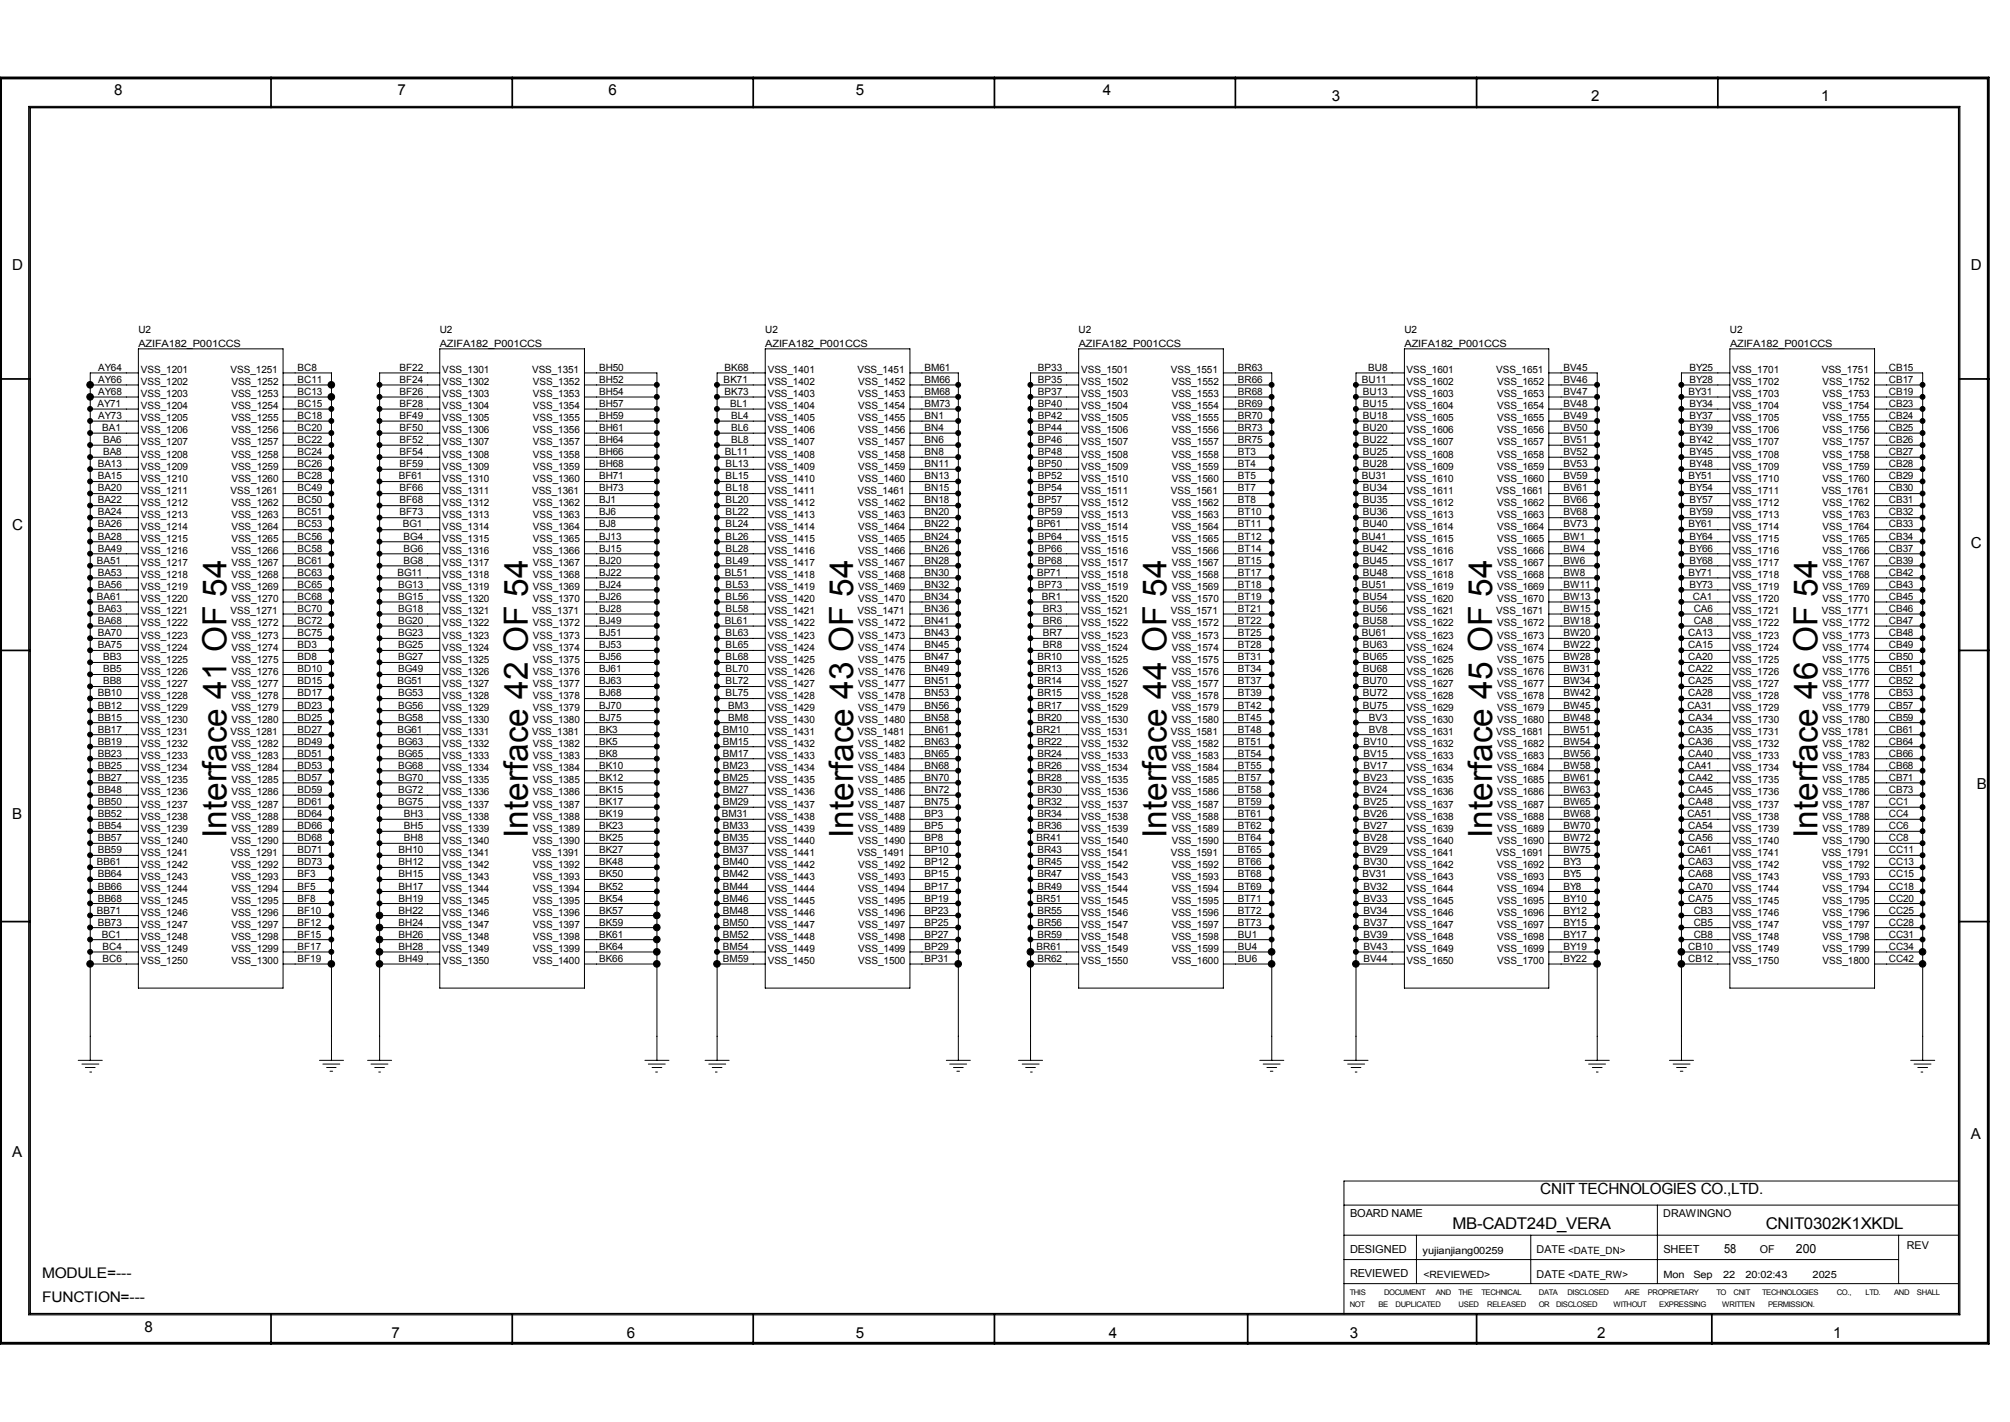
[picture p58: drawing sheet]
<svg xmlns="http://www.w3.org/2000/svg" width="297mm" height="210mm" viewBox="0 0 297 210" stroke-linecap="round" stroke-linejoin="round" font-family="sans-serif">
<defs><g id="words">
<g font-size="4.9">
<text x="33.4" y="123.7" transform="rotate(-90 33.4 123.7)">Interface 41 OF 54</text>
<text x="78" y="123.7" transform="rotate(-90 78 123.7)">Interface 42 OF 54</text>
<text x="126.1" y="123.7" transform="rotate(-90 126.1 123.7)">Interface 43 OF 54</text>
<text x="172.4" y="123.7" transform="rotate(-90 172.4 123.7)">Interface 44 OF 54</text>
<text x="220.5" y="123.7" transform="rotate(-90 220.5 123.7)">Interface 45 OF 54</text>
<text x="268.6" y="123.7" transform="rotate(-90 268.6 123.7)">Interface 46 OF 54</text>
</g>
<g font-size="2.4">
<text x="214.6" y="181.5">MB-CADT24D_VERA</text>
<text x="260.9" y="181.5">CNIT0302K1XKDL</text>
</g>
<text font-size="2.3" x="227.6" y="176.3">CNIT TECHNOLOGIES CO.,LTD.</text>
<g font-size="2.2">
<text x="16.9" y="14.1">8</text>
<text x="58.8" y="14.1">7</text>
<text x="89.9" y="14.1">6</text>
<text x="126.4" y="14.1">5</text>
<text x="163" y="14.1">4</text>
<text x="196.8" y="15">3</text>
<text x="235.1" y="15">2</text>
<text x="269.1" y="15">1</text>
<text x="1.8" y="39.9">D</text>
<text x="291.2" y="39.9">D</text>
<text x="1.8" y="78.2">C</text>
<text x="291.2" y="80.9">C</text>
<text x="292.1" y="116.5">B</text>
<text x="1.8" y="121">B</text>
<text x="1.8" y="170.8">A</text>
<text x="291.2" y="168.2">A</text>
<text x="6.2" y="188.7">MODULE=---</text>
<text x="6.2" y="192.2">FUNCTION=---</text>
<text x="21.3" y="196.6">8</text>
<text x="57.9" y="197.5">7</text>
<text x="92.6" y="197.5">6</text>
<text x="126.4" y="197.5">5</text>
<text x="163.9" y="197.5">4</text>
<text x="199.5" y="197.5">3</text>
<text x="236" y="197.5">2</text>
<text x="270.9" y="197.5">1</text>
</g>
<g font-size="1.9">
<text x="254.7" y="185">58</text>
<text x="265.4" y="185">200</text>
</g>
<g font-size="1.6">
<text x="199.5" y="179.7">BOARD NAME</text>
<text x="245.8" y="179.7">DRAWINGNO</text>
<text x="199.5" y="185.1">DESIGNED</text>
<text x="227.1" y="185.1">DATE &lt;DATE_DN&gt;</text>
<text x="245.8" y="185">SHEET</text>
<text x="260" y="185.1">OF</text>
<text x="281.7" y="184.4">REV</text>
<text x="199.5" y="188.6">REVIEWED</text>
<text x="227.1" y="188.7">DATE &lt;DATE_RW&gt;</text>
</g>
<g font-size="1.5">
<text x="20.4" y="49.2">U2</text>
<text x="20.4" y="51.2">AZIFA182_P001CCS</text>
<text x="65" y="49.2">U2</text>
<text x="65" y="51.2">AZIFA182_P001CCS</text>
<text x="113.1" y="49.2">U2</text>
<text x="113.1" y="51.2">AZIFA182_P001CCS</text>
<text x="159.4" y="49.2">U2</text>
<text x="159.4" y="51.2">AZIFA182_P001CCS</text>
<text x="207.5" y="49.2">U2</text>
<text x="207.5" y="51.2">AZIFA182_P001CCS</text>
<text x="255.6" y="49.2">U2</text>
<text x="255.6" y="51.2">AZIFA182_P001CCS</text>
<text x="14.5" y="54.7">AY64</text>
<text x="14.5" y="56.5">AY66</text>
<text x="14.5" y="58.3">AY68</text>
<text x="20.8" y="58.7">VSS_1203</text>
<text x="20.8" y="56.9">VSS_1202</text>
<text x="20.8" y="55.1">VSS_1201</text>
<text x="34.1" y="55.1">VSS_1251</text>
<text x="34.2" y="58.7">VSS_1253</text>
<text x="34.2" y="56.9">VSS_1252</text>
<text x="44" y="54.7">BC8</text>
<text x="44" y="56.5">BC11</text>
<text x="44" y="58.3">BC13</text>
<text x="59.1" y="54.7">BF22</text>
<text x="59.1" y="56.5">BF24</text>
<text x="59.1" y="58.3">BF26</text>
<text x="65.4" y="58.7">VSS_1303</text>
<text x="65.4" y="56.9">VSS_1302</text>
<text x="65.4" y="55.1">VSS_1301</text>
<text x="78.6" y="55.1">VSS_1351</text>
<text x="78.7" y="58.7">VSS_1353</text>
<text x="78.7" y="56.9">VSS_1352</text>
<text x="88.5" y="54.7">BH50</text>
<text x="88.5" y="56.5">BH52</text>
<text x="88.5" y="58.3">BH54</text>
<text x="106.9" y="56.5">BK71</text>
<text x="107.1" y="54.7">BK68</text>
<text x="107.1" y="58.3">BK73</text>
<text x="113.4" y="58.7">VSS_1403</text>
<text x="113.4" y="56.9">VSS_1402</text>
<text x="113.4" y="55.1">VSS_1401</text>
<text x="126.7" y="55.1">VSS_1451</text>
<text x="126.8" y="58.7">VSS_1453</text>
<text x="126.8" y="56.9">VSS_1452</text>
<text x="136.6" y="54.7">BM61</text>
<text x="136.6" y="56.5">BM66</text>
<text x="136.6" y="58.3">BM68</text>
<text x="153.4" y="54.7">BP33</text>
<text x="153.4" y="56.5">BP35</text>
<text x="153.4" y="58.3">BP37</text>
<text x="159.8" y="58.7">VSS_1503</text>
<text x="159.8" y="56.9">VSS_1502</text>
<text x="159.8" y="55.1">VSS_1501</text>
<text x="173" y="55.1">VSS_1551</text>
<text x="173.1" y="58.7">VSS_1553</text>
<text x="173.1" y="56.9">VSS_1552</text>
<text x="182.9" y="54.7">BR63</text>
<text x="182.9" y="56.5">BR66</text>
<text x="182.9" y="58.3">BR68</text>
<text x="201.2" y="56.5">BU11</text>
<text x="201.4" y="58.3">BU13</text>
<text x="202.2" y="54.7">BU8</text>
<text x="207.8" y="58.7">VSS_1603</text>
<text x="207.8" y="56.9">VSS_1602</text>
<text x="207.8" y="55.1">VSS_1601</text>
<text x="221.1" y="55.1">VSS_1651</text>
<text x="221.2" y="58.7">VSS_1653</text>
<text x="221.2" y="56.9">VSS_1652</text>
<text x="231" y="54.7">BV45</text>
<text x="231" y="56.5">BV46</text>
<text x="231" y="58.3">BV47</text>
<text x="249.5" y="58.3">BY31</text>
<text x="249.6" y="54.7">BY25</text>
<text x="249.6" y="56.5">BY28</text>
<text x="255.9" y="58.7">VSS_1703</text>
<text x="255.9" y="56.9">VSS_1702</text>
<text x="255.9" y="55.1">VSS_1701</text>
<text x="269.2" y="55.1">VSS_1751</text>
<text x="269.3" y="58.7">VSS_1753</text>
<text x="269.3" y="56.9">VSS_1752</text>
<text x="279.1" y="54.7">CB15</text>
<text x="279.1" y="56.5">CB17</text>
<text x="279.1" y="58.3">CB19</text>
<text x="14.4" y="60.1">AY71</text>
<text x="14.5" y="61.9">AY73</text>
<text x="15.1" y="63.7">BA1</text>
<text x="15.2" y="65.5">BA6</text>
<text x="20.8" y="65.8">VSS_1207</text>
<text x="20.8" y="64">VSS_1206</text>
<text x="20.8" y="62.2">VSS_1205</text>
<text x="20.8" y="60.5">VSS_1204</text>
<text x="34.2" y="65.8">VSS_1257</text>
<text x="34.2" y="64">VSS_1256</text>
<text x="34.2" y="62.2">VSS_1255</text>
<text x="34.2" y="60.5">VSS_1254</text>
<text x="44" y="60.1">BC15</text>
<text x="44" y="61.9">BC18</text>
<text x="44" y="63.7">BC20</text>
<text x="44" y="65.5">BC22</text>
<text x="59.1" y="60.1">BF28</text>
<text x="59.1" y="61.9">BF49</text>
<text x="59.1" y="63.7">BF50</text>
<text x="59.1" y="65.5">BF52</text>
<text x="65.4" y="65.8">VSS_1307</text>
<text x="65.4" y="64">VSS_1306</text>
<text x="65.4" y="62.2">VSS_1305</text>
<text x="65.4" y="60.5">VSS_1304</text>
<text x="78.7" y="65.8">VSS_1357</text>
<text x="78.7" y="64">VSS_1356</text>
<text x="78.7" y="62.2">VSS_1355</text>
<text x="78.7" y="60.5">VSS_1354</text>
<text x="88.5" y="60.1">BH57</text>
<text x="88.5" y="61.9">BH59</text>
<text x="88.5" y="63.7">BH61</text>
<text x="88.5" y="65.5">BH64</text>
<text x="107.9" y="60.1">BL1</text>
<text x="108" y="61.9">BL4</text>
<text x="108" y="63.7">BL6</text>
<text x="108" y="65.5">BL8</text>
<text x="113.4" y="65.8">VSS_1407</text>
<text x="113.4" y="64">VSS_1406</text>
<text x="113.4" y="62.2">VSS_1405</text>
<text x="113.4" y="60.5">VSS_1404</text>
<text x="126.8" y="65.8">VSS_1457</text>
<text x="126.8" y="64">VSS_1456</text>
<text x="126.8" y="62.2">VSS_1455</text>
<text x="126.8" y="60.5">VSS_1454</text>
<text x="136.6" y="60.1">BM73</text>
<text x="136.6" y="61.9">BN1</text>
<text x="136.6" y="63.7">BN4</text>
<text x="136.6" y="65.5">BN6</text>
<text x="153.4" y="60.1">BP40</text>
<text x="153.4" y="61.9">BP42</text>
<text x="153.4" y="63.7">BP44</text>
<text x="153.4" y="65.5">BP46</text>
<text x="159.8" y="65.8">VSS_1507</text>
<text x="159.8" y="64">VSS_1506</text>
<text x="159.8" y="62.2">VSS_1505</text>
<text x="159.8" y="60.5">VSS_1504</text>
<text x="173.1" y="65.8">VSS_1557</text>
<text x="173.1" y="64">VSS_1556</text>
<text x="173.1" y="62.2">VSS_1555</text>
<text x="173.1" y="60.5">VSS_1554</text>
<text x="182.9" y="60.1">BR69</text>
<text x="182.9" y="61.9">BR70</text>
<text x="182.9" y="63.7">BR73</text>
<text x="182.9" y="65.5">BR75</text>
<text x="201.4" y="60.1">BU15</text>
<text x="201.4" y="61.9">BU18</text>
<text x="201.4" y="63.7">BU20</text>
<text x="201.4" y="65.5">BU22</text>
<text x="207.8" y="65.8">VSS_1607</text>
<text x="207.8" y="64">VSS_1606</text>
<text x="207.8" y="62.2">VSS_1605</text>
<text x="207.8" y="60.5">VSS_1604</text>
<text x="221.2" y="65.8">VSS_1657</text>
<text x="221.2" y="64">VSS_1656</text>
<text x="221.2" y="62.2">VSS_1655</text>
<text x="221.2" y="60.5">VSS_1654</text>
<text x="231" y="60.1">BV48</text>
<text x="231" y="61.9">BV49</text>
<text x="231" y="63.7">BV50</text>
<text x="231" y="65.5">BV51</text>
<text x="249.6" y="60.1">BY34</text>
<text x="249.6" y="61.9">BY37</text>
<text x="249.6" y="63.7">BY39</text>
<text x="249.6" y="65.5">BY42</text>
<text x="255.9" y="65.8">VSS_1707</text>
<text x="255.9" y="64">VSS_1706</text>
<text x="255.9" y="62.2">VSS_1705</text>
<text x="255.9" y="60.5">VSS_1704</text>
<text x="269.3" y="65.8">VSS_1757</text>
<text x="269.3" y="64">VSS_1756</text>
<text x="269.3" y="62.2">VSS_1755</text>
<text x="269.3" y="60.5">VSS_1754</text>
<text x="279.1" y="60.1">CB23</text>
<text x="279.1" y="61.9">CB24</text>
<text x="279.1" y="63.7">CB25</text>
<text x="279.1" y="65.5">CB26</text>
<text x="14.4" y="69">BA13</text>
<text x="14.4" y="70.8">BA15</text>
<text x="15.2" y="67.2">BA8</text>
<text x="20.8" y="71.2">VSS_1210</text>
<text x="20.8" y="69.3">VSS_1209</text>
<text x="20.8" y="67.6">VSS_1208</text>
<text x="34.2" y="71.2">VSS_1260</text>
<text x="34.2" y="69.3">VSS_1259</text>
<text x="34.2" y="67.6">VSS_1258</text>
<text x="44" y="67.2">BC24</text>
<text x="44" y="69">BC26</text>
<text x="44" y="70.8">BC28</text>
<text x="58.9" y="70.8">BF61</text>
<text x="59.1" y="67.2">BF54</text>
<text x="59.1" y="69">BF59</text>
<text x="65.4" y="71.2">VSS_1310</text>
<text x="65.4" y="69.3">VSS_1309</text>
<text x="65.4" y="67.6">VSS_1308</text>
<text x="78.7" y="71.2">VSS_1360</text>
<text x="78.7" y="69.3">VSS_1359</text>
<text x="78.7" y="67.6">VSS_1358</text>
<text x="88.5" y="67.2">BH66</text>
<text x="88.5" y="69">BH68</text>
<text x="88.5" y="70.8">BH71</text>
<text x="107.1" y="67.2">BL11</text>
<text x="107.2" y="69">BL13</text>
<text x="107.2" y="70.8">BL15</text>
<text x="113.4" y="71.2">VSS_1410</text>
<text x="113.4" y="69.3">VSS_1409</text>
<text x="113.4" y="67.6">VSS_1408</text>
<text x="126.8" y="71.2">VSS_1460</text>
<text x="126.8" y="69.3">VSS_1459</text>
<text x="126.8" y="67.6">VSS_1458</text>
<text x="136.6" y="67.2">BN8</text>
<text x="136.6" y="69">BN11</text>
<text x="136.6" y="70.8">BN13</text>
<text x="153.4" y="67.2">BP48</text>
<text x="153.4" y="69">BP50</text>
<text x="153.4" y="70.8">BP52</text>
<text x="159.8" y="71.2">VSS_1510</text>
<text x="159.8" y="69.3">VSS_1509</text>
<text x="159.8" y="67.6">VSS_1508</text>
<text x="173.1" y="71.2">VSS_1560</text>
<text x="173.1" y="69.3">VSS_1559</text>
<text x="173.1" y="67.6">VSS_1558</text>
<text x="182.9" y="67.2">BT3</text>
<text x="182.9" y="69">BT4</text>
<text x="182.9" y="70.8">BT5</text>
<text x="201.2" y="70.8">BU31</text>
<text x="201.4" y="67.2">BU25</text>
<text x="201.4" y="69">BU28</text>
<text x="207.8" y="71.2">VSS_1610</text>
<text x="207.8" y="69.3">VSS_1609</text>
<text x="207.8" y="67.6">VSS_1608</text>
<text x="221.2" y="71.2">VSS_1660</text>
<text x="221.2" y="69.3">VSS_1659</text>
<text x="221.2" y="67.6">VSS_1658</text>
<text x="231" y="67.2">BV52</text>
<text x="231" y="69">BV53</text>
<text x="231" y="70.8">BV59</text>
<text x="249.5" y="70.8">BY51</text>
<text x="249.6" y="67.2">BY45</text>
<text x="249.6" y="69">BY48</text>
<text x="255.9" y="71.2">VSS_1710</text>
<text x="255.9" y="69.3">VSS_1709</text>
<text x="255.9" y="67.6">VSS_1708</text>
<text x="269.3" y="71.2">VSS_1760</text>
<text x="269.3" y="69.3">VSS_1759</text>
<text x="269.3" y="67.6">VSS_1758</text>
<text x="279.1" y="67.2">CB27</text>
<text x="279.1" y="69">CB28</text>
<text x="279.1" y="70.8">CB29</text>
<text x="14.4" y="72.6">BA20</text>
<text x="14.4" y="74.3">BA22</text>
<text x="14.4" y="76.1">BA24</text>
<text x="14.4" y="77.9">BA26</text>
<text x="20.8" y="76.5">VSS_1213</text>
<text x="20.8" y="74.7">VSS_1212</text>
<text x="20.8" y="72.9">VSS_1211</text>
<text x="34.1" y="72.9">VSS_1261</text>
<text x="34.2" y="76.5">VSS_1263</text>
<text x="34.2" y="74.7">VSS_1262</text>
<text x="44" y="72.6">BC49</text>
<text x="44" y="74.3">BC50</text>
<text x="44" y="76.1">BC51</text>
<text x="44" y="77.9">BC53</text>
<text x="59.1" y="72.6">BF66</text>
<text x="59.1" y="74.3">BF68</text>
<text x="59.1" y="76.1">BF73</text>
<text x="59.5" y="77.9">BG1</text>
<text x="65.4" y="76.5">VSS_1313</text>
<text x="65.4" y="74.7">VSS_1312</text>
<text x="65.4" y="72.9">VSS_1311</text>
<text x="78.6" y="72.9">VSS_1361</text>
<text x="78.7" y="76.5">VSS_1363</text>
<text x="78.7" y="74.7">VSS_1362</text>
<text x="88.5" y="72.6">BH73</text>
<text x="88.5" y="74.3">BJ1</text>
<text x="88.5" y="76.1">BJ6</text>
<text x="88.5" y="77.9">BJ8</text>
<text x="107.2" y="72.6">BL18</text>
<text x="107.2" y="74.3">BL20</text>
<text x="107.2" y="76.1">BL22</text>
<text x="107.2" y="77.9">BL24</text>
<text x="113.4" y="76.5">VSS_1413</text>
<text x="113.4" y="74.7">VSS_1412</text>
<text x="113.4" y="72.9">VSS_1411</text>
<text x="126.7" y="72.9">VSS_1461</text>
<text x="126.8" y="76.5">VSS_1463</text>
<text x="126.8" y="74.7">VSS_1462</text>
<text x="136.6" y="72.6">BN15</text>
<text x="136.6" y="74.3">BN18</text>
<text x="136.6" y="76.1">BN20</text>
<text x="136.6" y="77.9">BN22</text>
<text x="153.2" y="77.9">BP61</text>
<text x="153.4" y="72.6">BP54</text>
<text x="153.4" y="74.3">BP57</text>
<text x="153.4" y="76.1">BP59</text>
<text x="159.8" y="76.5">VSS_1513</text>
<text x="159.8" y="74.7">VSS_1512</text>
<text x="159.8" y="72.9">VSS_1511</text>
<text x="173" y="72.9">VSS_1561</text>
<text x="173.1" y="76.5">VSS_1563</text>
<text x="173.1" y="74.7">VSS_1562</text>
<text x="182.9" y="72.6">BT7</text>
<text x="182.9" y="74.3">BT8</text>
<text x="182.9" y="76.1">BT10</text>
<text x="182.9" y="77.9">BT11</text>
<text x="201.4" y="72.6">BU34</text>
<text x="201.4" y="74.3">BU35</text>
<text x="201.4" y="76.1">BU36</text>
<text x="201.4" y="77.9">BU40</text>
<text x="207.8" y="76.5">VSS_1613</text>
<text x="207.8" y="74.7">VSS_1612</text>
<text x="207.8" y="72.9">VSS_1611</text>
<text x="221.1" y="72.9">VSS_1661</text>
<text x="221.2" y="76.5">VSS_1663</text>
<text x="221.2" y="74.7">VSS_1662</text>
<text x="231" y="72.6">BV61</text>
<text x="231" y="74.3">BV66</text>
<text x="231" y="76.1">BV68</text>
<text x="231" y="77.9">BV73</text>
<text x="249.5" y="77.9">BY61</text>
<text x="249.6" y="72.6">BY54</text>
<text x="249.6" y="74.3">BY57</text>
<text x="249.6" y="76.1">BY59</text>
<text x="255.9" y="76.5">VSS_1713</text>
<text x="255.9" y="74.7">VSS_1712</text>
<text x="255.9" y="72.9">VSS_1711</text>
<text x="269.2" y="72.9">VSS_1761</text>
<text x="269.3" y="76.5">VSS_1763</text>
<text x="269.3" y="74.7">VSS_1762</text>
<text x="279.1" y="72.6">CB30</text>
<text x="279.1" y="74.3">CB31</text>
<text x="279.1" y="76.1">CB32</text>
<text x="279.1" y="77.9">CB33</text>
<text x="14.3" y="83.3">BA51</text>
<text x="14.4" y="79.7">BA28</text>
<text x="14.4" y="81.5">BA49</text>
<text x="20.8" y="83.6">VSS_1217</text>
<text x="20.8" y="81.8">VSS_1216</text>
<text x="20.8" y="80.1">VSS_1215</text>
<text x="20.8" y="78.3">VSS_1214</text>
<text x="34.2" y="83.6">VSS_1267</text>
<text x="34.2" y="81.8">VSS_1266</text>
<text x="34.2" y="80.1">VSS_1265</text>
<text x="34.2" y="78.3">VSS_1264</text>
<text x="44" y="79.7">BC56</text>
<text x="44" y="81.5">BC58</text>
<text x="44" y="83.3">BC61</text>
<text x="59.6" y="79.7">BG4</text>
<text x="59.6" y="81.5">BG6</text>
<text x="59.6" y="83.3">BG8</text>
<text x="65.4" y="83.6">VSS_1317</text>
<text x="65.4" y="81.8">VSS_1316</text>
<text x="65.4" y="80.1">VSS_1315</text>
<text x="65.4" y="78.3">VSS_1314</text>
<text x="78.7" y="83.6">VSS_1367</text>
<text x="78.7" y="81.8">VSS_1366</text>
<text x="78.7" y="80.1">VSS_1365</text>
<text x="78.7" y="78.3">VSS_1364</text>
<text x="88.5" y="79.7">BJ13</text>
<text x="88.5" y="81.5">BJ15</text>
<text x="88.5" y="83.3">BJ20</text>
<text x="107.2" y="79.7">BL26</text>
<text x="107.2" y="81.5">BL28</text>
<text x="107.2" y="83.3">BL49</text>
<text x="113.4" y="83.6">VSS_1417</text>
<text x="113.4" y="81.8">VSS_1416</text>
<text x="113.4" y="80.1">VSS_1415</text>
<text x="113.4" y="78.3">VSS_1414</text>
<text x="126.8" y="83.6">VSS_1467</text>
<text x="126.8" y="81.8">VSS_1466</text>
<text x="126.8" y="80.1">VSS_1465</text>
<text x="126.8" y="78.3">VSS_1464</text>
<text x="136.6" y="79.7">BN24</text>
<text x="136.6" y="81.5">BN26</text>
<text x="136.6" y="83.3">BN28</text>
<text x="153.4" y="79.7">BP64</text>
<text x="153.4" y="81.5">BP66</text>
<text x="153.4" y="83.3">BP68</text>
<text x="159.8" y="83.6">VSS_1517</text>
<text x="159.8" y="81.8">VSS_1516</text>
<text x="159.8" y="80.1">VSS_1515</text>
<text x="159.8" y="78.3">VSS_1514</text>
<text x="173.1" y="83.6">VSS_1567</text>
<text x="173.1" y="81.8">VSS_1566</text>
<text x="173.1" y="80.1">VSS_1565</text>
<text x="173.1" y="78.3">VSS_1564</text>
<text x="182.9" y="79.7">BT12</text>
<text x="182.9" y="81.5">BT14</text>
<text x="182.9" y="83.3">BT15</text>
<text x="201.2" y="79.7">BU41</text>
<text x="201.4" y="81.5">BU42</text>
<text x="201.4" y="83.3">BU45</text>
<text x="207.8" y="83.6">VSS_1617</text>
<text x="207.8" y="81.8">VSS_1616</text>
<text x="207.8" y="80.1">VSS_1615</text>
<text x="207.8" y="78.3">VSS_1614</text>
<text x="221.2" y="83.6">VSS_1667</text>
<text x="221.2" y="81.8">VSS_1666</text>
<text x="221.2" y="80.1">VSS_1665</text>
<text x="221.2" y="78.3">VSS_1664</text>
<text x="231" y="79.7">BW1</text>
<text x="231" y="81.5">BW4</text>
<text x="231" y="83.3">BW6</text>
<text x="249.6" y="79.7">BY64</text>
<text x="249.6" y="81.5">BY66</text>
<text x="249.6" y="83.3">BY68</text>
<text x="255.9" y="83.6">VSS_1717</text>
<text x="255.9" y="81.8">VSS_1716</text>
<text x="255.9" y="80.1">VSS_1715</text>
<text x="255.9" y="78.3">VSS_1714</text>
<text x="269.3" y="83.6">VSS_1767</text>
<text x="269.3" y="81.8">VSS_1766</text>
<text x="269.3" y="80.1">VSS_1765</text>
<text x="269.3" y="78.3">VSS_1764</text>
<text x="279.1" y="79.7">CB34</text>
<text x="279.1" y="81.5">CB37</text>
<text x="279.1" y="83.3">CB39</text>
<text x="14.3" y="88.6">BA61</text>
<text x="14.4" y="85.1">BA53</text>
<text x="14.4" y="86.8">BA56</text>
<text x="20.8" y="88.9">VSS_1220</text>
<text x="20.8" y="87.2">VSS_1219</text>
<text x="20.8" y="85.4">VSS_1218</text>
<text x="34.2" y="88.9">VSS_1270</text>
<text x="34.2" y="87.2">VSS_1269</text>
<text x="34.2" y="85.4">VSS_1268</text>
<text x="44" y="85.1">BC63</text>
<text x="44" y="86.8">BC65</text>
<text x="44" y="88.6">BC68</text>
<text x="58.7" y="85.1">BG11</text>
<text x="58.8" y="86.8">BG13</text>
<text x="58.8" y="88.6">BG15</text>
<text x="65.4" y="88.9">VSS_1320</text>
<text x="65.4" y="87.2">VSS_1319</text>
<text x="65.4" y="85.4">VSS_1318</text>
<text x="78.7" y="88.9">VSS_1370</text>
<text x="78.7" y="87.2">VSS_1369</text>
<text x="78.7" y="85.4">VSS_1368</text>
<text x="88.5" y="85.1">BJ22</text>
<text x="88.5" y="86.8">BJ24</text>
<text x="88.5" y="88.6">BJ26</text>
<text x="107.1" y="85.1">BL51</text>
<text x="107.2" y="86.8">BL53</text>
<text x="107.2" y="88.6">BL56</text>
<text x="113.4" y="88.9">VSS_1420</text>
<text x="113.4" y="87.2">VSS_1419</text>
<text x="113.4" y="85.4">VSS_1418</text>
<text x="126.8" y="88.9">VSS_1470</text>
<text x="126.8" y="87.2">VSS_1469</text>
<text x="126.8" y="85.4">VSS_1468</text>
<text x="136.6" y="85.1">BN30</text>
<text x="136.6" y="86.8">BN32</text>
<text x="136.6" y="88.6">BN34</text>
<text x="153.2" y="85.1">BP71</text>
<text x="153.4" y="86.8">BP73</text>
<text x="154" y="88.6">BR1</text>
<text x="159.8" y="88.9">VSS_1520</text>
<text x="159.8" y="87.2">VSS_1519</text>
<text x="159.8" y="85.4">VSS_1518</text>
<text x="173.1" y="88.9">VSS_1570</text>
<text x="173.1" y="87.2">VSS_1569</text>
<text x="173.1" y="85.4">VSS_1568</text>
<text x="182.9" y="85.1">BT17</text>
<text x="182.9" y="86.8">BT18</text>
<text x="182.9" y="88.6">BT19</text>
<text x="201.2" y="86.8">BU51</text>
<text x="201.4" y="85.1">BU48</text>
<text x="201.4" y="88.6">BU54</text>
<text x="207.8" y="88.9">VSS_1620</text>
<text x="207.8" y="87.2">VSS_1619</text>
<text x="207.8" y="85.4">VSS_1618</text>
<text x="221.2" y="88.9">VSS_1670</text>
<text x="221.2" y="87.2">VSS_1669</text>
<text x="221.2" y="85.4">VSS_1668</text>
<text x="231" y="85.1">BW8</text>
<text x="231" y="86.8">BW11</text>
<text x="231" y="88.6">BW13</text>
<text x="249.5" y="85.1">BY71</text>
<text x="249.6" y="86.8">BY73</text>
<text x="250.1" y="88.6">CA1</text>
<text x="255.9" y="88.9">VSS_1720</text>
<text x="255.9" y="87.2">VSS_1719</text>
<text x="255.9" y="85.4">VSS_1718</text>
<text x="269.3" y="88.9">VSS_1770</text>
<text x="269.3" y="87.2">VSS_1769</text>
<text x="269.3" y="85.4">VSS_1768</text>
<text x="279.1" y="85.1">CB42</text>
<text x="279.1" y="86.8">CB43</text>
<text x="279.1" y="88.6">CB45</text>
<text x="14.4" y="90.4">BA63</text>
<text x="14.4" y="92.2">BA68</text>
<text x="14.4" y="93.9">BA70</text>
<text x="14.4" y="95.7">BA75</text>
<text x="20.8" y="94.3">VSS_1223</text>
<text x="20.8" y="92.5">VSS_1222</text>
<text x="20.8" y="90.7">VSS_1221</text>
<text x="34.1" y="90.7">VSS_1271</text>
<text x="34.2" y="94.3">VSS_1273</text>
<text x="34.2" y="92.5">VSS_1272</text>
<text x="44" y="90.4">BC70</text>
<text x="44" y="92.2">BC72</text>
<text x="44" y="93.9">BC75</text>
<text x="44" y="95.7">BD3</text>
<text x="58.8" y="90.4">BG18</text>
<text x="58.8" y="92.2">BG20</text>
<text x="58.8" y="93.9">BG23</text>
<text x="58.8" y="95.7">BG25</text>
<text x="65.4" y="94.3">VSS_1323</text>
<text x="65.4" y="92.5">VSS_1322</text>
<text x="65.4" y="90.7">VSS_1321</text>
<text x="78.6" y="90.7">VSS_1371</text>
<text x="78.7" y="94.3">VSS_1373</text>
<text x="78.7" y="92.5">VSS_1372</text>
<text x="88.5" y="90.4">BJ28</text>
<text x="88.5" y="92.2">BJ49</text>
<text x="88.5" y="93.9">BJ51</text>
<text x="88.5" y="95.7">BJ53</text>
<text x="107.1" y="92.2">BL61</text>
<text x="107.2" y="90.4">BL58</text>
<text x="107.2" y="93.9">BL63</text>
<text x="107.2" y="95.7">BL65</text>
<text x="113.4" y="94.3">VSS_1423</text>
<text x="113.4" y="92.5">VSS_1422</text>
<text x="113.4" y="90.7">VSS_1421</text>
<text x="126.7" y="90.7">VSS_1471</text>
<text x="126.8" y="94.3">VSS_1473</text>
<text x="126.8" y="92.5">VSS_1472</text>
<text x="136.6" y="90.4">BN36</text>
<text x="136.6" y="92.2">BN41</text>
<text x="136.6" y="93.9">BN43</text>
<text x="136.6" y="95.7">BN45</text>
<text x="154.1" y="90.4">BR3</text>
<text x="154.1" y="92.2">BR6</text>
<text x="154.1" y="93.9">BR7</text>
<text x="154.1" y="95.7">BR8</text>
<text x="159.8" y="94.3">VSS_1523</text>
<text x="159.8" y="92.5">VSS_1522</text>
<text x="159.8" y="90.7">VSS_1521</text>
<text x="173" y="90.7">VSS_1571</text>
<text x="173.1" y="94.3">VSS_1573</text>
<text x="173.1" y="92.5">VSS_1572</text>
<text x="182.9" y="90.4">BT21</text>
<text x="182.9" y="92.2">BT22</text>
<text x="182.9" y="93.9">BT25</text>
<text x="182.9" y="95.7">BT28</text>
<text x="201.2" y="93.9">BU61</text>
<text x="201.4" y="90.4">BU56</text>
<text x="201.4" y="92.2">BU58</text>
<text x="201.4" y="95.7">BU63</text>
<text x="207.8" y="94.3">VSS_1623</text>
<text x="207.8" y="92.5">VSS_1622</text>
<text x="207.8" y="90.7">VSS_1621</text>
<text x="221.1" y="90.7">VSS_1671</text>
<text x="221.2" y="94.3">VSS_1673</text>
<text x="221.2" y="92.5">VSS_1672</text>
<text x="231" y="90.4">BW15</text>
<text x="231" y="92.2">BW18</text>
<text x="231" y="93.9">BW20</text>
<text x="231" y="95.7">BW22</text>
<text x="249.5" y="93.9">CA13</text>
<text x="249.5" y="95.7">CA15</text>
<text x="250.3" y="90.4">CA6</text>
<text x="250.3" y="92.2">CA8</text>
<text x="255.9" y="94.3">VSS_1723</text>
<text x="255.9" y="92.5">VSS_1722</text>
<text x="255.9" y="90.7">VSS_1721</text>
<text x="269.2" y="90.7">VSS_1771</text>
<text x="269.3" y="94.3">VSS_1773</text>
<text x="269.3" y="92.5">VSS_1772</text>
<text x="279.1" y="90.4">CB46</text>
<text x="279.1" y="92.2">CB47</text>
<text x="279.1" y="93.9">CB48</text>
<text x="279.1" y="95.7">CB49</text>
<text x="15.2" y="97.5">BB3</text>
<text x="15.2" y="99.3">BB5</text>
<text x="15.2" y="101.1">BB8</text>
<text x="20.8" y="101.4">VSS_1227</text>
<text x="20.8" y="99.7">VSS_1226</text>
<text x="20.8" y="97.9">VSS_1225</text>
<text x="20.8" y="96.1">VSS_1224</text>
<text x="34.2" y="101.4">VSS_1277</text>
<text x="34.2" y="99.7">VSS_1276</text>
<text x="34.2" y="97.9">VSS_1275</text>
<text x="34.2" y="96.1">VSS_1274</text>
<text x="44" y="97.5">BD8</text>
<text x="44" y="99.3">BD10</text>
<text x="44" y="101.1">BD15</text>
<text x="58.7" y="101.1">BG51</text>
<text x="58.8" y="97.5">BG27</text>
<text x="58.8" y="99.3">BG49</text>
<text x="65.4" y="101.4">VSS_1327</text>
<text x="65.4" y="99.7">VSS_1326</text>
<text x="65.4" y="97.9">VSS_1325</text>
<text x="65.4" y="96.1">VSS_1324</text>
<text x="78.7" y="101.4">VSS_1377</text>
<text x="78.7" y="99.7">VSS_1376</text>
<text x="78.7" y="97.9">VSS_1375</text>
<text x="78.7" y="96.1">VSS_1374</text>
<text x="88.5" y="97.5">BJ56</text>
<text x="88.5" y="99.3">BJ61</text>
<text x="88.5" y="101.1">BJ63</text>
<text x="107.2" y="97.5">BL68</text>
<text x="107.2" y="99.3">BL70</text>
<text x="107.2" y="101.1">BL72</text>
<text x="113.4" y="101.4">VSS_1427</text>
<text x="113.4" y="99.7">VSS_1426</text>
<text x="113.4" y="97.9">VSS_1425</text>
<text x="113.4" y="96.1">VSS_1424</text>
<text x="126.8" y="101.4">VSS_1477</text>
<text x="126.8" y="99.7">VSS_1476</text>
<text x="126.8" y="97.9">VSS_1475</text>
<text x="126.8" y="96.1">VSS_1474</text>
<text x="136.6" y="97.5">BN47</text>
<text x="136.6" y="99.3">BN49</text>
<text x="136.6" y="101.1">BN51</text>
<text x="153.3" y="97.5">BR10</text>
<text x="153.3" y="99.3">BR13</text>
<text x="153.3" y="101.1">BR14</text>
<text x="159.8" y="101.4">VSS_1527</text>
<text x="159.8" y="99.7">VSS_1526</text>
<text x="159.8" y="97.9">VSS_1525</text>
<text x="159.8" y="96.1">VSS_1524</text>
<text x="173.1" y="101.4">VSS_1577</text>
<text x="173.1" y="99.7">VSS_1576</text>
<text x="173.1" y="97.9">VSS_1575</text>
<text x="173.1" y="96.1">VSS_1574</text>
<text x="182.9" y="97.5">BT31</text>
<text x="182.9" y="99.3">BT34</text>
<text x="182.9" y="101.1">BT37</text>
<text x="201.4" y="97.5">BU65</text>
<text x="201.4" y="99.3">BU68</text>
<text x="201.4" y="101.1">BU70</text>
<text x="207.8" y="101.4">VSS_1627</text>
<text x="207.8" y="99.7">VSS_1626</text>
<text x="207.8" y="97.9">VSS_1625</text>
<text x="207.8" y="96.1">VSS_1624</text>
<text x="221.2" y="101.4">VSS_1677</text>
<text x="221.2" y="99.7">VSS_1676</text>
<text x="221.2" y="97.9">VSS_1675</text>
<text x="221.2" y="96.1">VSS_1674</text>
<text x="231" y="97.5">BW28</text>
<text x="231" y="99.3">BW31</text>
<text x="231" y="101.1">BW34</text>
<text x="249.5" y="97.5">CA20</text>
<text x="249.5" y="99.3">CA22</text>
<text x="249.5" y="101.1">CA25</text>
<text x="255.9" y="101.4">VSS_1727</text>
<text x="255.9" y="99.7">VSS_1726</text>
<text x="255.9" y="97.9">VSS_1725</text>
<text x="255.9" y="96.1">VSS_1724</text>
<text x="269.3" y="101.4">VSS_1777</text>
<text x="269.3" y="99.7">VSS_1776</text>
<text x="269.3" y="97.9">VSS_1775</text>
<text x="269.3" y="96.1">VSS_1774</text>
<text x="279.1" y="97.5">CB50</text>
<text x="279.1" y="99.3">CB51</text>
<text x="279.1" y="101.1">CB52</text>
<text x="14.4" y="102.8">BB10</text>
<text x="14.4" y="104.7">BB12</text>
<text x="14.4" y="106.4">BB15</text>
<text x="20.8" y="106.8">VSS_1230</text>
<text x="20.8" y="105">VSS_1229</text>
<text x="20.8" y="103.2">VSS_1228</text>
<text x="34.2" y="106.8">VSS_1280</text>
<text x="34.2" y="105">VSS_1279</text>
<text x="34.2" y="103.2">VSS_1278</text>
<text x="44" y="102.8">BD17</text>
<text x="44" y="104.7">BD23</text>
<text x="44" y="106.4">BD25</text>
<text x="58.8" y="102.8">BG53</text>
<text x="58.8" y="104.7">BG56</text>
<text x="58.8" y="106.4">BG58</text>
<text x="65.4" y="106.8">VSS_1330</text>
<text x="65.4" y="105">VSS_1329</text>
<text x="65.4" y="103.2">VSS_1328</text>
<text x="78.7" y="106.8">VSS_1380</text>
<text x="78.7" y="105">VSS_1379</text>
<text x="78.7" y="103.2">VSS_1378</text>
<text x="88.5" y="102.8">BJ68</text>
<text x="88.5" y="104.7">BJ70</text>
<text x="88.5" y="106.4">BJ75</text>
<text x="107.2" y="102.8">BL75</text>
<text x="107.6" y="104.7">BM3</text>
<text x="107.6" y="106.4">BM8</text>
<text x="113.4" y="106.8">VSS_1430</text>
<text x="113.4" y="105">VSS_1429</text>
<text x="113.4" y="103.2">VSS_1428</text>
<text x="126.8" y="106.8">VSS_1480</text>
<text x="126.8" y="105">VSS_1479</text>
<text x="126.8" y="103.2">VSS_1478</text>
<text x="136.6" y="102.8">BN53</text>
<text x="136.6" y="104.7">BN56</text>
<text x="136.6" y="106.4">BN58</text>
<text x="153.3" y="102.8">BR15</text>
<text x="153.3" y="104.7">BR17</text>
<text x="153.3" y="106.4">BR20</text>
<text x="159.8" y="106.8">VSS_1530</text>
<text x="159.8" y="105">VSS_1529</text>
<text x="159.8" y="103.2">VSS_1528</text>
<text x="173.1" y="106.8">VSS_1580</text>
<text x="173.1" y="105">VSS_1579</text>
<text x="173.1" y="103.2">VSS_1578</text>
<text x="182.9" y="102.8">BT39</text>
<text x="182.9" y="104.7">BT42</text>
<text x="182.9" y="106.4">BT45</text>
<text x="201.4" y="102.8">BU72</text>
<text x="201.4" y="104.7">BU75</text>
<text x="202.3" y="106.4">BV3</text>
<text x="207.8" y="106.8">VSS_1630</text>
<text x="207.8" y="105">VSS_1629</text>
<text x="207.8" y="103.2">VSS_1628</text>
<text x="221.2" y="106.8">VSS_1680</text>
<text x="221.2" y="105">VSS_1679</text>
<text x="221.2" y="103.2">VSS_1678</text>
<text x="231" y="102.8">BW42</text>
<text x="231" y="104.7">BW45</text>
<text x="231" y="106.4">BW48</text>
<text x="249.3" y="104.7">CA31</text>
<text x="249.5" y="102.8">CA28</text>
<text x="249.5" y="106.4">CA34</text>
<text x="255.9" y="106.8">VSS_1730</text>
<text x="255.9" y="105">VSS_1729</text>
<text x="255.9" y="103.2">VSS_1728</text>
<text x="269.3" y="106.8">VSS_1780</text>
<text x="269.3" y="105">VSS_1779</text>
<text x="269.3" y="103.2">VSS_1778</text>
<text x="279.1" y="102.8">CB53</text>
<text x="279.1" y="104.7">CB57</text>
<text x="279.1" y="106.4">CB59</text>
<text x="14.4" y="108.2">BB17</text>
<text x="14.4" y="110">BB19</text>
<text x="14.4" y="111.8">BB23</text>
<text x="14.4" y="113.5">BB25</text>
<text x="20.8" y="113.9">VSS_1234</text>
<text x="20.8" y="112.1">VSS_1233</text>
<text x="20.8" y="110.3">VSS_1232</text>
<text x="20.8" y="108.5">VSS_1231</text>
<text x="34.1" y="108.5">VSS_1281</text>
<text x="34.2" y="113.9">VSS_1284</text>
<text x="34.2" y="112.1">VSS_1283</text>
<text x="34.2" y="110.3">VSS_1282</text>
<text x="44" y="108.2">BD27</text>
<text x="44" y="110">BD49</text>
<text x="44" y="111.8">BD51</text>
<text x="44" y="113.5">BD53</text>
<text x="58.7" y="108.2">BG61</text>
<text x="58.8" y="110">BG63</text>
<text x="58.8" y="111.8">BG65</text>
<text x="58.8" y="113.5">BG68</text>
<text x="65.4" y="113.9">VSS_1334</text>
<text x="65.4" y="112.1">VSS_1333</text>
<text x="65.4" y="110.3">VSS_1332</text>
<text x="65.4" y="108.5">VSS_1331</text>
<text x="78.6" y="108.5">VSS_1381</text>
<text x="78.7" y="113.9">VSS_1384</text>
<text x="78.7" y="112.1">VSS_1383</text>
<text x="78.7" y="110.3">VSS_1382</text>
<text x="88.5" y="108.2">BK3</text>
<text x="88.5" y="110">BK5</text>
<text x="88.5" y="111.8">BK8</text>
<text x="88.5" y="113.5">BK10</text>
<text x="106.8" y="108.2">BM10</text>
<text x="106.8" y="110">BM15</text>
<text x="106.8" y="111.8">BM17</text>
<text x="106.8" y="113.5">BM23</text>
<text x="113.4" y="113.9">VSS_1434</text>
<text x="113.4" y="112.1">VSS_1433</text>
<text x="113.4" y="110.3">VSS_1432</text>
<text x="113.4" y="108.5">VSS_1431</text>
<text x="126.7" y="108.5">VSS_1481</text>
<text x="126.8" y="113.9">VSS_1484</text>
<text x="126.8" y="112.1">VSS_1483</text>
<text x="126.8" y="110.3">VSS_1482</text>
<text x="136.6" y="108.2">BN61</text>
<text x="136.6" y="110">BN63</text>
<text x="136.6" y="111.8">BN65</text>
<text x="136.6" y="113.5">BN68</text>
<text x="153.2" y="108.2">BR21</text>
<text x="153.3" y="110">BR22</text>
<text x="153.3" y="111.8">BR24</text>
<text x="153.3" y="113.5">BR26</text>
<text x="159.8" y="113.9">VSS_1534</text>
<text x="159.8" y="112.1">VSS_1533</text>
<text x="159.8" y="110.3">VSS_1532</text>
<text x="159.8" y="108.5">VSS_1531</text>
<text x="173" y="108.5">VSS_1581</text>
<text x="173.1" y="113.9">VSS_1584</text>
<text x="173.1" y="112.1">VSS_1583</text>
<text x="173.1" y="110.3">VSS_1582</text>
<text x="182.9" y="108.2">BT48</text>
<text x="182.9" y="110">BT51</text>
<text x="182.9" y="111.8">BT54</text>
<text x="182.9" y="113.5">BT55</text>
<text x="201.5" y="110">BV10</text>
<text x="201.5" y="111.8">BV15</text>
<text x="201.5" y="113.5">BV17</text>
<text x="202.3" y="108.2">BV8</text>
<text x="207.8" y="113.9">VSS_1634</text>
<text x="207.8" y="112.1">VSS_1633</text>
<text x="207.8" y="110.3">VSS_1632</text>
<text x="207.8" y="108.5">VSS_1631</text>
<text x="221.1" y="108.5">VSS_1681</text>
<text x="221.2" y="113.9">VSS_1684</text>
<text x="221.2" y="112.1">VSS_1683</text>
<text x="221.2" y="110.3">VSS_1682</text>
<text x="231" y="108.2">BW51</text>
<text x="231" y="110">BW54</text>
<text x="231" y="111.8">BW56</text>
<text x="231" y="113.5">BW58</text>
<text x="249.3" y="113.5">CA41</text>
<text x="249.5" y="108.2">CA35</text>
<text x="249.5" y="110">CA36</text>
<text x="249.5" y="111.8">CA40</text>
<text x="255.9" y="113.9">VSS_1734</text>
<text x="255.9" y="112.1">VSS_1733</text>
<text x="255.9" y="110.3">VSS_1732</text>
<text x="255.9" y="108.5">VSS_1731</text>
<text x="269.2" y="108.5">VSS_1781</text>
<text x="269.3" y="113.9">VSS_1784</text>
<text x="269.3" y="112.1">VSS_1783</text>
<text x="269.3" y="110.3">VSS_1782</text>
<text x="279.1" y="108.2">CB61</text>
<text x="279.1" y="110">CB64</text>
<text x="279.1" y="111.8">CB66</text>
<text x="279.1" y="113.5">CB68</text>
<text x="14.4" y="115.3">BB27</text>
<text x="14.4" y="117.1">BB48</text>
<text x="14.4" y="118.9">BB50</text>
<text x="20.8" y="119.3">VSS_1237</text>
<text x="20.8" y="117.5">VSS_1236</text>
<text x="20.8" y="115.7">VSS_1235</text>
<text x="34.2" y="119.3">VSS_1287</text>
<text x="34.2" y="117.5">VSS_1286</text>
<text x="34.2" y="115.7">VSS_1285</text>
<text x="44" y="115.3">BD57</text>
<text x="44" y="117.1">BD59</text>
<text x="44" y="118.9">BD61</text>
<text x="58.8" y="115.3">BG70</text>
<text x="58.8" y="117.1">BG72</text>
<text x="58.8" y="118.9">BG75</text>
<text x="65.4" y="119.3">VSS_1337</text>
<text x="65.4" y="117.5">VSS_1336</text>
<text x="65.4" y="115.7">VSS_1335</text>
<text x="78.7" y="119.3">VSS_1387</text>
<text x="78.7" y="117.5">VSS_1386</text>
<text x="78.7" y="115.7">VSS_1385</text>
<text x="88.5" y="115.3">BK12</text>
<text x="88.5" y="117.1">BK15</text>
<text x="88.5" y="118.9">BK17</text>
<text x="106.8" y="115.3">BM25</text>
<text x="106.8" y="117.1">BM27</text>
<text x="106.8" y="118.9">BM29</text>
<text x="113.4" y="119.3">VSS_1437</text>
<text x="113.4" y="117.5">VSS_1436</text>
<text x="113.4" y="115.7">VSS_1435</text>
<text x="126.8" y="119.3">VSS_1487</text>
<text x="126.8" y="117.5">VSS_1486</text>
<text x="126.8" y="115.7">VSS_1485</text>
<text x="136.6" y="115.3">BN70</text>
<text x="136.6" y="117.1">BN72</text>
<text x="136.6" y="118.9">BN75</text>
<text x="153.3" y="115.3">BR28</text>
<text x="153.3" y="117.1">BR30</text>
<text x="153.3" y="118.9">BR32</text>
<text x="159.8" y="119.3">VSS_1537</text>
<text x="159.8" y="117.5">VSS_1536</text>
<text x="159.8" y="115.7">VSS_1535</text>
<text x="173.1" y="119.3">VSS_1587</text>
<text x="173.1" y="117.5">VSS_1586</text>
<text x="173.1" y="115.7">VSS_1585</text>
<text x="182.9" y="115.3">BT57</text>
<text x="182.9" y="117.1">BT58</text>
<text x="182.9" y="118.9">BT59</text>
<text x="201.5" y="115.3">BV23</text>
<text x="201.5" y="117.1">BV24</text>
<text x="201.5" y="118.9">BV25</text>
<text x="207.8" y="119.3">VSS_1637</text>
<text x="207.8" y="117.5">VSS_1636</text>
<text x="207.8" y="115.7">VSS_1635</text>
<text x="221.2" y="119.3">VSS_1687</text>
<text x="221.2" y="117.5">VSS_1686</text>
<text x="221.2" y="115.7">VSS_1685</text>
<text x="231" y="115.3">BW61</text>
<text x="231" y="117.1">BW63</text>
<text x="231" y="118.9">BW65</text>
<text x="249.5" y="115.3">CA42</text>
<text x="249.5" y="117.1">CA45</text>
<text x="249.5" y="118.9">CA48</text>
<text x="255.9" y="119.3">VSS_1737</text>
<text x="255.9" y="117.5">VSS_1736</text>
<text x="255.9" y="115.7">VSS_1735</text>
<text x="269.3" y="119.3">VSS_1787</text>
<text x="269.3" y="117.5">VSS_1786</text>
<text x="269.3" y="115.7">VSS_1785</text>
<text x="279.1" y="115.3">CB71</text>
<text x="279.1" y="117.1">CB73</text>
<text x="279.1" y="118.9">CC1</text>
<text x="14.4" y="120.7">BB52</text>
<text x="14.4" y="122.4">BB54</text>
<text x="14.4" y="124.2">BB57</text>
<text x="14.4" y="126">BB59</text>
<text x="20.8" y="124.6">VSS_1240</text>
<text x="20.8" y="122.8">VSS_1239</text>
<text x="20.8" y="121">VSS_1238</text>
<text x="34.2" y="124.6">VSS_1290</text>
<text x="34.2" y="122.8">VSS_1289</text>
<text x="34.2" y="121">VSS_1288</text>
<text x="44" y="120.7">BD64</text>
<text x="44" y="122.4">BD66</text>
<text x="44" y="124.2">BD68</text>
<text x="44" y="126">BD71</text>
<text x="58.9" y="126">BH10</text>
<text x="59.7" y="120.7">BH3</text>
<text x="59.7" y="122.4">BH5</text>
<text x="59.7" y="124.2">BH8</text>
<text x="65.4" y="124.6">VSS_1340</text>
<text x="65.4" y="122.8">VSS_1339</text>
<text x="65.4" y="121">VSS_1338</text>
<text x="78.7" y="124.6">VSS_1390</text>
<text x="78.7" y="122.8">VSS_1389</text>
<text x="78.7" y="121">VSS_1388</text>
<text x="88.5" y="120.7">BK19</text>
<text x="88.5" y="122.4">BK23</text>
<text x="88.5" y="124.2">BK25</text>
<text x="88.5" y="126">BK27</text>
<text x="106.7" y="120.7">BM31</text>
<text x="106.8" y="122.4">BM33</text>
<text x="106.8" y="124.2">BM35</text>
<text x="106.8" y="126">BM37</text>
<text x="113.4" y="124.6">VSS_1440</text>
<text x="113.4" y="122.8">VSS_1439</text>
<text x="113.4" y="121">VSS_1438</text>
<text x="126.8" y="124.6">VSS_1490</text>
<text x="126.8" y="122.8">VSS_1489</text>
<text x="126.8" y="121">VSS_1488</text>
<text x="136.6" y="120.7">BP3</text>
<text x="136.6" y="122.4">BP5</text>
<text x="136.6" y="124.2">BP8</text>
<text x="136.6" y="126">BP10</text>
<text x="153.2" y="124.2">BR41</text>
<text x="153.3" y="120.7">BR34</text>
<text x="153.3" y="122.4">BR36</text>
<text x="153.3" y="126">BR43</text>
<text x="159.8" y="124.6">VSS_1540</text>
<text x="159.8" y="122.8">VSS_1539</text>
<text x="159.8" y="121">VSS_1538</text>
<text x="173.1" y="124.6">VSS_1590</text>
<text x="173.1" y="122.8">VSS_1589</text>
<text x="173.1" y="121">VSS_1588</text>
<text x="182.9" y="120.7">BT61</text>
<text x="182.9" y="122.4">BT62</text>
<text x="182.9" y="124.2">BT64</text>
<text x="182.9" y="126">BT65</text>
<text x="201.5" y="120.7">BV26</text>
<text x="201.5" y="122.4">BV27</text>
<text x="201.5" y="124.2">BV28</text>
<text x="201.5" y="126">BV29</text>
<text x="207.8" y="124.6">VSS_1640</text>
<text x="207.8" y="122.8">VSS_1639</text>
<text x="207.8" y="121">VSS_1638</text>
<text x="221.2" y="124.6">VSS_1690</text>
<text x="221.2" y="122.8">VSS_1689</text>
<text x="221.2" y="121">VSS_1688</text>
<text x="231" y="120.7">BW68</text>
<text x="231" y="122.4">BW70</text>
<text x="231" y="124.2">BW72</text>
<text x="231" y="126">BW75</text>
<text x="249.3" y="120.7">CA51</text>
<text x="249.3" y="126">CA61</text>
<text x="249.5" y="122.4">CA54</text>
<text x="249.5" y="124.2">CA56</text>
<text x="255.9" y="124.6">VSS_1740</text>
<text x="255.9" y="122.8">VSS_1739</text>
<text x="255.9" y="121">VSS_1738</text>
<text x="269.3" y="124.6">VSS_1790</text>
<text x="269.3" y="122.8">VSS_1789</text>
<text x="269.3" y="121">VSS_1788</text>
<text x="279.1" y="120.7">CC4</text>
<text x="279.1" y="122.4">CC6</text>
<text x="279.1" y="124.2">CC8</text>
<text x="279.1" y="126">CC11</text>
<text x="14.3" y="127.8">BB61</text>
<text x="14.4" y="129.6">BB64</text>
<text x="14.4" y="131.4">BB66</text>
<text x="20.8" y="131.7">VSS_1244</text>
<text x="20.8" y="129.9">VSS_1243</text>
<text x="20.8" y="128.1">VSS_1242</text>
<text x="20.8" y="126.4">VSS_1241</text>
<text x="34.1" y="126.4">VSS_1291</text>
<text x="34.2" y="131.7">VSS_1294</text>
<text x="34.2" y="129.9">VSS_1293</text>
<text x="34.2" y="128.1">VSS_1292</text>
<text x="44" y="127.8">BD73</text>
<text x="44" y="129.6">BF3</text>
<text x="44" y="131.4">BF5</text>
<text x="58.9" y="127.8">BH12</text>
<text x="58.9" y="129.6">BH15</text>
<text x="58.9" y="131.4">BH17</text>
<text x="65.4" y="131.7">VSS_1344</text>
<text x="65.4" y="129.9">VSS_1343</text>
<text x="65.4" y="128.1">VSS_1342</text>
<text x="65.4" y="126.4">VSS_1341</text>
<text x="78.6" y="126.4">VSS_1391</text>
<text x="78.7" y="131.7">VSS_1394</text>
<text x="78.7" y="129.9">VSS_1393</text>
<text x="78.7" y="128.1">VSS_1392</text>
<text x="88.5" y="127.8">BK48</text>
<text x="88.5" y="129.6">BK50</text>
<text x="88.5" y="131.4">BK52</text>
<text x="106.8" y="127.8">BM40</text>
<text x="106.8" y="129.6">BM42</text>
<text x="106.8" y="131.4">BM44</text>
<text x="113.4" y="131.7">VSS_1444</text>
<text x="113.4" y="129.9">VSS_1443</text>
<text x="113.4" y="128.1">VSS_1442</text>
<text x="113.4" y="126.4">VSS_1441</text>
<text x="126.7" y="126.4">VSS_1491</text>
<text x="126.8" y="131.7">VSS_1494</text>
<text x="126.8" y="129.9">VSS_1493</text>
<text x="126.8" y="128.1">VSS_1492</text>
<text x="136.6" y="127.8">BP12</text>
<text x="136.6" y="129.6">BP15</text>
<text x="136.6" y="131.4">BP17</text>
<text x="153.3" y="127.8">BR45</text>
<text x="153.3" y="129.6">BR47</text>
<text x="153.3" y="131.4">BR49</text>
<text x="159.8" y="131.7">VSS_1544</text>
<text x="159.8" y="129.9">VSS_1543</text>
<text x="159.8" y="128.1">VSS_1542</text>
<text x="159.8" y="126.4">VSS_1541</text>
<text x="173" y="126.4">VSS_1591</text>
<text x="173.1" y="131.7">VSS_1594</text>
<text x="173.1" y="129.9">VSS_1593</text>
<text x="173.1" y="128.1">VSS_1592</text>
<text x="182.9" y="127.8">BT66</text>
<text x="182.9" y="129.6">BT68</text>
<text x="182.9" y="131.4">BT69</text>
<text x="201.3" y="129.6">BV31</text>
<text x="201.5" y="127.8">BV30</text>
<text x="201.5" y="131.4">BV32</text>
<text x="207.8" y="131.7">VSS_1644</text>
<text x="207.8" y="129.9">VSS_1643</text>
<text x="207.8" y="128.1">VSS_1642</text>
<text x="207.8" y="126.4">VSS_1641</text>
<text x="221.1" y="126.4">VSS_1691</text>
<text x="221.2" y="131.7">VSS_1694</text>
<text x="221.2" y="129.9">VSS_1693</text>
<text x="221.2" y="128.1">VSS_1692</text>
<text x="231" y="127.8">BY3</text>
<text x="231" y="129.6">BY5</text>
<text x="231" y="131.4">BY8</text>
<text x="249.5" y="127.8">CA63</text>
<text x="249.5" y="129.6">CA68</text>
<text x="249.5" y="131.4">CA70</text>
<text x="255.9" y="131.7">VSS_1744</text>
<text x="255.9" y="129.9">VSS_1743</text>
<text x="255.9" y="128.1">VSS_1742</text>
<text x="255.9" y="126.4">VSS_1741</text>
<text x="269.2" y="126.4">VSS_1791</text>
<text x="269.3" y="131.7">VSS_1794</text>
<text x="269.3" y="129.9">VSS_1793</text>
<text x="269.3" y="128.1">VSS_1792</text>
<text x="279.1" y="127.8">CC13</text>
<text x="279.1" y="129.6">CC15</text>
<text x="279.1" y="131.4">CC18</text>
<text x="14.3" y="134.9">BB71</text>
<text x="14.4" y="133.1">BB68</text>
<text x="14.4" y="136.7">BB73</text>
<text x="20.8" y="137">VSS_1247</text>
<text x="20.8" y="135.3">VSS_1246</text>
<text x="20.8" y="133.5">VSS_1245</text>
<text x="34.2" y="137">VSS_1297</text>
<text x="34.2" y="135.3">VSS_1296</text>
<text x="34.2" y="133.5">VSS_1295</text>
<text x="44" y="133.1">BF8</text>
<text x="44" y="134.9">BF10</text>
<text x="44" y="136.7">BF12</text>
<text x="58.9" y="133.1">BH19</text>
<text x="58.9" y="134.9">BH22</text>
<text x="58.9" y="136.7">BH24</text>
<text x="65.4" y="137">VSS_1347</text>
<text x="65.4" y="135.3">VSS_1346</text>
<text x="65.4" y="133.5">VSS_1345</text>
<text x="78.7" y="137">VSS_1397</text>
<text x="78.7" y="135.3">VSS_1396</text>
<text x="78.7" y="133.5">VSS_1395</text>
<text x="88.5" y="133.1">BK54</text>
<text x="88.5" y="134.9">BK57</text>
<text x="88.5" y="136.7">BK59</text>
<text x="106.8" y="133.1">BM46</text>
<text x="106.8" y="134.9">BM48</text>
<text x="106.8" y="136.7">BM50</text>
<text x="113.4" y="137">VSS_1447</text>
<text x="113.4" y="135.3">VSS_1446</text>
<text x="113.4" y="133.5">VSS_1445</text>
<text x="126.8" y="137">VSS_1497</text>
<text x="126.8" y="135.3">VSS_1496</text>
<text x="126.8" y="133.5">VSS_1495</text>
<text x="136.6" y="133.1">BP19</text>
<text x="136.6" y="134.9">BP23</text>
<text x="136.6" y="136.7">BP25</text>
<text x="153.2" y="133.1">BR51</text>
<text x="153.3" y="134.9">BR55</text>
<text x="153.3" y="136.7">BR56</text>
<text x="159.8" y="137">VSS_1547</text>
<text x="159.8" y="135.3">VSS_1546</text>
<text x="159.8" y="133.5">VSS_1545</text>
<text x="173.1" y="137">VSS_1597</text>
<text x="173.1" y="135.3">VSS_1596</text>
<text x="173.1" y="133.5">VSS_1595</text>
<text x="182.9" y="133.1">BT71</text>
<text x="182.9" y="134.9">BT72</text>
<text x="182.9" y="136.7">BT73</text>
<text x="201.5" y="133.1">BV33</text>
<text x="201.5" y="134.9">BV34</text>
<text x="201.5" y="136.7">BV37</text>
<text x="207.8" y="137">VSS_1647</text>
<text x="207.8" y="135.3">VSS_1646</text>
<text x="207.8" y="133.5">VSS_1645</text>
<text x="221.2" y="137">VSS_1697</text>
<text x="221.2" y="135.3">VSS_1696</text>
<text x="221.2" y="133.5">VSS_1695</text>
<text x="231" y="133.1">BY10</text>
<text x="231" y="134.9">BY12</text>
<text x="231" y="136.7">BY15</text>
<text x="249.5" y="133.1">CA75</text>
<text x="250.3" y="134.9">CB3</text>
<text x="250.3" y="136.7">CB5</text>
<text x="255.9" y="137">VSS_1747</text>
<text x="255.9" y="135.3">VSS_1746</text>
<text x="255.9" y="133.5">VSS_1745</text>
<text x="269.3" y="137">VSS_1797</text>
<text x="269.3" y="135.3">VSS_1796</text>
<text x="269.3" y="133.5">VSS_1795</text>
<text x="279.1" y="133.1">CC20</text>
<text x="279.1" y="134.9">CC25</text>
<text x="279.1" y="136.7">CC28</text>
<text x="15" y="138.5">BC1</text>
<text x="15.2" y="140.3">BC4</text>
<text x="15.2" y="142">BC6</text>
<text x="20.8" y="142.4">VSS_1250</text>
<text x="20.8" y="140.6">VSS_1249</text>
<text x="20.8" y="138.8">VSS_1248</text>
<text x="34.2" y="142.4">VSS_1300</text>
<text x="34.2" y="140.6">VSS_1299</text>
<text x="34.2" y="138.8">VSS_1298</text>
<text x="44" y="138.5">BF15</text>
<text x="44" y="140.3">BF17</text>
<text x="44" y="142">BF19</text>
<text x="58.9" y="138.5">BH26</text>
<text x="58.9" y="140.3">BH28</text>
<text x="58.9" y="142">BH49</text>
<text x="65.4" y="142.4">VSS_1350</text>
<text x="65.4" y="140.6">VSS_1349</text>
<text x="65.4" y="138.8">VSS_1348</text>
<text x="78.7" y="142.4">VSS_1400</text>
<text x="78.7" y="140.6">VSS_1399</text>
<text x="78.7" y="138.8">VSS_1398</text>
<text x="88.5" y="138.5">BK61</text>
<text x="88.5" y="140.3">BK64</text>
<text x="88.5" y="142">BK66</text>
<text x="106.8" y="138.5">BM52</text>
<text x="106.8" y="140.3">BM54</text>
<text x="106.8" y="142">BM59</text>
<text x="113.4" y="142.4">VSS_1450</text>
<text x="113.4" y="140.6">VSS_1449</text>
<text x="113.4" y="138.8">VSS_1448</text>
<text x="126.8" y="142.4">VSS_1500</text>
<text x="126.8" y="140.6">VSS_1499</text>
<text x="126.8" y="138.8">VSS_1498</text>
<text x="136.6" y="138.5">BP27</text>
<text x="136.6" y="140.3">BP29</text>
<text x="136.6" y="142">BP31</text>
<text x="153.2" y="140.3">BR61</text>
<text x="153.3" y="138.5">BR59</text>
<text x="153.3" y="142">BR62</text>
<text x="159.8" y="142.4">VSS_1550</text>
<text x="159.8" y="140.6">VSS_1549</text>
<text x="159.8" y="138.8">VSS_1548</text>
<text x="173.1" y="142.4">VSS_1600</text>
<text x="173.1" y="140.6">VSS_1599</text>
<text x="173.1" y="138.8">VSS_1598</text>
<text x="182.9" y="138.5">BU1</text>
<text x="182.9" y="140.3">BU4</text>
<text x="182.9" y="142">BU6</text>
<text x="201.5" y="138.5">BV39</text>
<text x="201.5" y="140.3">BV43</text>
<text x="201.5" y="142">BV44</text>
<text x="207.8" y="142.4">VSS_1650</text>
<text x="207.8" y="140.6">VSS_1649</text>
<text x="207.8" y="138.8">VSS_1648</text>
<text x="221.2" y="142.4">VSS_1700</text>
<text x="221.2" y="140.6">VSS_1699</text>
<text x="221.2" y="138.8">VSS_1698</text>
<text x="231" y="138.5">BY17</text>
<text x="231" y="140.3">BY19</text>
<text x="231" y="142">BY22</text>
<text x="249.5" y="140.3">CB10</text>
<text x="249.5" y="142">CB12</text>
<text x="250.3" y="138.5">CB8</text>
<text x="255.9" y="142.4">VSS_1750</text>
<text x="255.9" y="140.6">VSS_1749</text>
<text x="255.9" y="138.8">VSS_1748</text>
<text x="269.3" y="142.4">VSS_1800</text>
<text x="269.3" y="140.6">VSS_1799</text>
<text x="269.3" y="138.8">VSS_1798</text>
<text x="279.1" y="138.5">CC31</text>
<text x="279.1" y="140.3">CC34</text>
<text x="279.1" y="142">CC42</text>
<text x="210.2" y="185.1">yujianjiang00259</text>
<text x="210.3" y="188.7">&lt;REVIEWED&gt;</text>
<text x="245.8" y="188.7">Mon</text>
<text x="250.2" y="188.7">Sep</text>
<text x="254.6" y="188.7">22</text>
<text x="257.9" y="188.7">20:02:43</text>
<text x="267.8" y="188.7">2025</text>
</g>
<g font-size="1.1">
<text x="199.4" y="191.3">THIS</text>
<text x="204.5" y="191.3">DOCUMENT</text>
<text x="212.1" y="191.3">AND</text>
<text x="215.5" y="191.3">THE</text>
<text x="218.9" y="191.3">TECHNICAL</text>
<text x="227.4" y="191.3">DATA</text>
<text x="231.6" y="191.3">DISCLOSED</text>
<text x="240.1" y="191.3">ARE</text>
<text x="243.5" y="191.3">PROPRIETARY</text>
<text x="253.6" y="191.3">TO</text>
<text x="256.2" y="191.3">CNIT</text>
<text x="260.4" y="191.3">TECHNOLOGIES</text>
<text x="271.4" y="191.3">CO.,</text>
<text x="275.6" y="191.3">LTD.</text>
<text x="279.9" y="191.3">AND</text>
<text x="283.3" y="191.3">SHALL</text>
<text x="199.4" y="193.1">NOT</text>
<text x="203.7" y="193.1">BE</text>
<text x="206.2" y="193.1">DUPLICATED</text>
<text x="215.5" y="193.1">USED</text>
<text x="219.8" y="193.1">RELEASED</text>
<text x="227.4" y="193.1">OR</text>
<text x="229.9" y="193.1">DISCLOSED</text>
<text x="238.4" y="193.1">WITHOUT</text>
<text x="245.2" y="193.1">EXPRESSING</text>
<text x="254.5" y="193.1">WRITTEN</text>
<text x="261.2" y="193.1">PERMISSION.</text>
</g>
</g></defs>
<g fill="none" stroke="#000" stroke-width=".25">
<path d="M0 11.4h293.9v187.1h-293.9zM.2 11.6h293.5v186.7h-293.5zM4.4 15.9h285v178.1h-285zM40 11.4v4.5M75.7 11.4v4.5M111.3 11.4v4.5M146.9 11.4v4.5M182.5 11.4v4.5M218.2 11.4v4.5M253.8 11.4v4.5M0 56h4.4M289.4 56h4.5"/>
<path d="M0 96.1h4.4M289.4 96.1h4.5M0 136.1h4.4M289.4 136.1h4.5M40 194v4.5M75.7 194v4.5M111.3 194v4.5M146.9 194v4.5M184.4 194v4.5M218.2 194v4.5M252.9 194v4.5"/>
</g>
<g fill="none" stroke="#000" stroke-width=".15">
<path d="M4.2 15.7h285.4v178.5h-285.4zM13.3 56.9h7.1M13.3 58.6h7.1M20.4 55.1h-7.1v101.5M20.4 51.5h21.4v94.4h-21.4zM41.8 55.1h7.2v101.5M41.8 56.9h7.2M41.8 58.6h7.2M56.1 56.9h8.9M56.1 58.6h8.9M65 51.5h21.4v94.4h-21.4zM65 55.1h-8.9v101.5"/>
<path d="M86.4 55.1h10.7v101.5M86.4 56.9h10.7M86.4 58.6h10.7M106 56.9h7.1M106 58.6h7.1M113.1 55.1h-7.1v101.5M113.1 51.5h21.4v94.4h-21.4zM134.5 55.1h7.1v101.5M134.5 56.9h7.1M134.5 58.6h7.1M152.3 56.9h7.1M152.3 58.6h7.1"/>
<path d="M159.4 51.5h21.4v94.4h-21.4zM159.4 55.1h-7.1v101.5M180.8 55.1h7.1v101.5M180.8 56.9h7.1M180.8 58.6h7.1M200.4 56.9h7.1M200.4 58.6h7.1M207.5 55.1h-7.1v101.5M207.5 51.5h21.4v94.4h-21.4zM228.9 55.1h7.1v101.5M228.9 56.9h7.1M228.9 58.6h7.1"/>
<path d="M248.5 56.9h7.1M248.5 58.6h7.1M255.6 51.5h21.4v94.4h-21.4zM255.6 55.1h-7.1v101.5M277 55.1h7.1v101.5M277 56.9h7.1M277 58.6h7.1M13.3 60.4h7.1M13.3 62.2h7.1M13.3 64h7.1M13.3 65.7h7.1M13.3 67.5h7.1"/>
<path d="M13.3 69.3h7.1M13.3 71.1h7.1M13.3 72.9h7.1M13.3 74.7h7.1M13.3 76.5h7.1M13.3 78.2h7.1M41.8 60.4h7.2M41.8 62.2h7.2M41.8 64h7.2M41.8 65.7h7.2M41.8 67.5h7.2M41.8 69.3h7.2"/>
<path d="M41.8 71.1h7.2M41.8 72.9h7.2M41.8 74.7h7.2M41.8 76.5h7.2M41.8 78.2h7.2M56.1 60.4h8.9M56.1 62.2h8.9M56.1 64h8.9M56.1 65.7h8.9M56.1 67.5h8.9M56.1 69.3h8.9M56.1 71.1h8.9"/>
<path d="M56.1 72.9h8.9M56.1 74.7h8.9M56.1 76.5h8.9M56.1 78.2h8.9M86.4 60.4h10.7M86.4 62.2h10.7M86.4 64h10.7M86.4 65.7h10.7M86.4 67.5h10.7M86.4 69.3h10.7M86.4 71.1h10.7M86.4 72.9h10.7"/>
<path d="M86.4 74.7h10.7M86.4 76.5h10.7M86.4 78.2h10.7M106 60.4h7.1M106 62.2h7.1M106 64h7.1M106 65.7h7.1M106 67.5h7.1M106 69.3h7.1M106 71.1h7.1M106 72.9h7.1M106 74.7h7.1"/>
<path d="M106 76.5h7.1M106 78.2h7.1M134.5 60.4h7.1M134.5 62.2h7.1M134.5 64h7.1M134.5 65.7h7.1M134.5 67.5h7.1M134.5 69.3h7.1M134.5 71.1h7.1M134.5 72.9h7.1M134.5 74.7h7.1M134.5 76.5h7.1"/>
<path d="M134.5 78.2h7.1M152.3 60.4h7.1M152.3 62.2h7.1M152.3 64h7.1M152.3 65.7h7.1M152.3 67.5h7.1M152.3 69.3h7.1M152.3 71.1h7.1M152.3 72.9h7.1M152.3 74.7h7.1M152.3 76.5h7.1M152.3 78.2h7.1"/>
<path d="M180.8 60.4h7.1M180.8 62.2h7.1M180.8 64h7.1M180.8 65.7h7.1M180.8 67.5h7.1M180.8 69.3h7.1M180.8 71.1h7.1M180.8 72.9h7.1M180.8 74.7h7.1M180.8 76.5h7.1M180.8 78.2h7.1M200.4 60.4h7.1"/>
<path d="M200.4 62.2h7.1M200.4 64h7.1M200.4 65.7h7.1M200.4 67.5h7.1M200.4 69.3h7.1M200.4 71.1h7.1M200.4 72.9h7.1M200.4 74.7h7.1M200.4 76.5h7.1M200.4 78.2h7.1M228.9 60.4h7.1M228.9 62.2h7.1"/>
<path d="M228.9 64h7.1M228.9 65.7h7.1M228.9 67.5h7.1M228.9 69.3h7.1M228.9 71.1h7.1M228.9 72.9h7.1M228.9 74.7h7.1M228.9 76.5h7.1M228.9 78.2h7.1M248.5 60.4h7.1M248.5 62.2h7.1M248.5 64h7.1"/>
<path d="M248.5 65.7h7.1M248.5 67.5h7.1M248.5 69.3h7.1M248.5 71.1h7.1M248.5 72.9h7.1M248.5 74.7h7.1M248.5 76.5h7.1M248.5 78.2h7.1M277 60.4h7.1M277 62.2h7.1M277 64h7.1M277 65.7h7.1"/>
<path d="M277 67.5h7.1M277 69.3h7.1M277 71.1h7.1M277 72.9h7.1M277 74.7h7.1M277 76.5h7.1M277 78.2h7.1M13.3 80h7.1M13.3 81.8h7.1M13.3 83.6h7.1M13.3 85.3h7.1M13.3 87.1h7.1"/>
<path d="M13.3 88.9h7.1M13.3 90.7h7.1M13.3 92.5h7.1M13.3 94.3h7.1M13.3 96.1h7.1M13.3 97.8h7.1M13.3 99.6h7.1M41.8 80h7.2M41.8 81.8h7.2M41.8 83.6h7.2M41.8 85.3h7.2M41.8 87.1h7.2"/>
<path d="M41.8 88.9h7.2M41.8 90.7h7.2M41.8 92.5h7.2M41.8 94.3h7.2M41.8 96.1h7.2M41.8 97.8h7.2M41.8 99.6h7.2M56.1 80h8.9M56.1 81.8h8.9M56.1 83.6h8.9M56.1 85.3h8.9M56.1 87.1h8.9"/>
<path d="M56.1 88.9h8.9M56.1 90.7h8.9M56.1 92.5h8.9M56.1 94.3h8.9M56.1 96.1h8.9M56.1 97.8h8.9M56.1 99.6h8.9M86.4 80h10.7M86.4 81.8h10.7M86.4 83.6h10.7M86.4 85.3h10.7M86.4 87.1h10.7"/>
<path d="M86.4 88.9h10.7M86.4 90.7h10.7M86.4 92.5h10.7M86.4 94.3h10.7M86.4 96.1h10.7M86.4 97.8h10.7M86.4 99.6h10.7M106 80h7.1M106 81.8h7.1M106 83.6h7.1M106 85.3h7.1M106 87.1h7.1"/>
<path d="M106 88.9h7.1M106 90.7h7.1M106 92.5h7.1M106 94.3h7.1M106 96.1h7.1M106 97.8h7.1M106 99.6h7.1M134.5 80h7.1M134.5 81.8h7.1M134.5 83.6h7.1M134.5 85.3h7.1M134.5 87.1h7.1"/>
<path d="M134.5 88.9h7.1M134.5 90.7h7.1M134.5 92.5h7.1M134.5 94.3h7.1M134.5 96.1h7.1M134.5 97.8h7.1M134.5 99.6h7.1M152.3 80h7.1M152.3 81.8h7.1M152.3 83.6h7.1M152.3 85.3h7.1M152.3 87.1h7.1"/>
<path d="M152.3 88.9h7.1M152.3 90.7h7.1M152.3 92.5h7.1M152.3 94.3h7.1M152.3 96.1h7.1M152.3 97.8h7.1M152.3 99.6h7.1M180.8 80h7.1M180.8 81.8h7.1M180.8 83.6h7.1M180.8 85.3h7.1M180.8 87.1h7.1"/>
<path d="M180.8 88.9h7.1M180.8 90.7h7.1M180.8 92.5h7.1M180.8 94.3h7.1M180.8 96.1h7.1M180.8 97.8h7.1M180.8 99.6h7.1M200.4 80h7.1M200.4 81.8h7.1M200.4 83.6h7.1M200.4 85.3h7.1M200.4 87.1h7.1"/>
<path d="M200.4 88.9h7.1M200.4 90.7h7.1M200.4 92.5h7.1M200.4 94.3h7.1M200.4 96.1h7.1M200.4 97.8h7.1M200.4 99.6h7.1M228.9 80h7.1M228.9 81.8h7.1M228.9 83.6h7.1M228.9 85.3h7.1M228.9 87.1h7.1"/>
<path d="M228.9 88.9h7.1M228.9 90.7h7.1M228.9 92.5h7.1M228.9 94.3h7.1M228.9 96.1h7.1M228.9 97.8h7.1M228.9 99.6h7.1M248.5 80h7.1M248.5 81.8h7.1M248.5 83.6h7.1M248.5 85.3h7.1M248.5 87.1h7.1"/>
<path d="M248.5 88.9h7.1M248.5 90.7h7.1M248.5 92.5h7.1M248.5 94.3h7.1M248.5 96.1h7.1M248.5 97.8h7.1M248.5 99.6h7.1M277 80h7.1M277 81.8h7.1M277 83.6h7.1M277 85.3h7.1M277 87.1h7.1"/>
<path d="M277 88.9h7.1M277 90.7h7.1M277 92.5h7.1M277 94.3h7.1M277 96.1h7.1M277 97.8h7.1M277 99.6h7.1M13.3 101.4h7.1M13.3 103.2h7.1M13.3 104.9h7.1M13.3 106.7h7.1M13.3 108.5h7.1"/>
<path d="M13.3 110.3h7.1M13.3 112.1h7.1M13.3 113.8h7.1M13.3 115.6h7.1M13.3 117.4h7.1M13.3 119.2h7.1M41.8 101.4h7.2M41.8 103.2h7.2M41.8 104.9h7.2M41.8 106.7h7.2M41.8 108.5h7.2M41.8 110.3h7.2"/>
<path d="M41.8 112.1h7.2M41.8 113.8h7.2M41.8 115.6h7.2M41.8 117.4h7.2M41.8 119.2h7.2M56.1 101.4h8.9M56.1 103.2h8.9M56.1 104.9h8.9M56.1 106.7h8.9M56.1 108.5h8.9M56.1 110.3h8.9M56.1 112.1h8.9"/>
<path d="M56.1 113.8h8.9M56.1 115.6h8.9M56.1 117.4h8.9M56.1 119.2h8.9M86.4 101.4h10.7M86.4 103.2h10.7M86.4 104.9h10.7M86.4 106.7h10.7M86.4 108.5h10.7M86.4 110.3h10.7M86.4 112.1h10.7M86.4 113.8h10.7"/>
<path d="M86.4 115.6h10.7M86.4 117.4h10.7M86.4 119.2h10.7M106 101.4h7.1M106 103.2h7.1M106 104.9h7.1M106 106.7h7.1M106 108.5h7.1M106 110.3h7.1M106 112.1h7.1M106 113.8h7.1M106 115.6h7.1"/>
<path d="M106 117.4h7.1M106 119.2h7.1M134.5 101.4h7.1M134.5 103.2h7.1M134.5 104.9h7.1M134.5 106.7h7.1M134.5 108.5h7.1M134.5 110.3h7.1M134.5 112.1h7.1M134.5 113.8h7.1M134.5 115.6h7.1M134.5 117.4h7.1"/>
<path d="M134.5 119.2h7.1M152.3 101.4h7.1M152.3 103.2h7.1M152.3 104.9h7.1M152.3 106.7h7.1M152.3 108.5h7.1M152.3 110.3h7.1M152.3 112.1h7.1M152.3 113.8h7.1M152.3 115.6h7.1M152.3 117.4h7.1M152.3 119.2h7.1"/>
<path d="M180.8 101.4h7.1M180.8 103.2h7.1M180.8 104.9h7.1M180.8 106.7h7.1M180.8 108.5h7.1M180.8 110.3h7.1M180.8 112.1h7.1M180.8 113.8h7.1M180.8 115.6h7.1M180.8 117.4h7.1M180.8 119.2h7.1M200.4 101.4h7.1"/>
<path d="M200.4 103.2h7.1M200.4 104.9h7.1M200.4 106.7h7.1M200.4 108.5h7.1M200.4 110.3h7.1M200.4 112.1h7.1M200.4 113.8h7.1M200.4 115.6h7.1M200.4 117.4h7.1M200.4 119.2h7.1M228.9 101.4h7.1M228.9 103.2h7.1"/>
<path d="M228.9 104.9h7.1M228.9 106.7h7.1M228.9 108.5h7.1M228.9 110.3h7.1M228.9 112.1h7.1M228.9 113.8h7.1M228.9 115.6h7.1M228.9 117.4h7.1M228.9 119.2h7.1M248.5 101.4h7.1M248.5 103.2h7.1M248.5 104.9h7.1"/>
<path d="M248.5 106.7h7.1M248.5 108.5h7.1M248.5 110.3h7.1M248.5 112.1h7.1M248.5 113.8h7.1M248.5 115.6h7.1M248.5 117.4h7.1M248.5 119.2h7.1M277 101.4h7.1M277 103.2h7.1M277 104.9h7.1M277 106.7h7.1"/>
<path d="M277 108.5h7.1M277 110.3h7.1M277 112.1h7.1M277 113.8h7.1M277 115.6h7.1M277 117.4h7.1M277 119.2h7.1M13.3 121h7.1M13.3 122.8h7.1M13.3 124.5h7.1M13.3 126.3h7.1M13.3 128.1h7.1"/>
<path d="M13.3 129.9h7.1M13.3 131.7h7.1M13.3 133.4h7.1M13.3 135.2h7.1M13.3 137h7.1M13.3 138.8h7.1M41.8 121h7.2M41.8 122.8h7.2M41.8 124.5h7.2M41.8 126.3h7.2M41.8 128.1h7.2M41.8 129.9h7.2"/>
<path d="M41.8 131.7h7.2M41.8 133.4h7.2M41.8 135.2h7.2M41.8 137h7.2M41.8 138.8h7.2M56.1 121h8.9M56.1 122.8h8.9M56.1 124.5h8.9M56.1 126.3h8.9M56.1 128.1h8.9M56.1 129.9h8.9M56.1 131.7h8.9"/>
<path d="M56.1 133.4h8.9M56.1 135.2h8.9M56.1 137h8.9M56.1 138.8h8.9M86.4 121h10.7M86.4 122.8h10.7M86.4 124.5h10.7M86.4 126.3h10.7M86.4 128.1h10.7M86.4 129.9h10.7M86.4 131.7h10.7M86.4 133.4h10.7"/>
<path d="M86.4 135.2h10.7M86.4 137h10.7M86.4 138.8h10.7M106 121h7.1M106 122.8h7.1M106 124.5h7.1M106 126.3h7.1M106 128.1h7.1M106 129.9h7.1M106 131.7h7.1M106 133.4h7.1M106 135.2h7.1"/>
<path d="M106 137h7.1M106 138.8h7.1M134.5 121h7.1M134.5 122.8h7.1M134.5 124.5h7.1M134.5 126.3h7.1M134.5 128.1h7.1M134.5 129.9h7.1M134.5 131.7h7.1M134.5 133.4h7.1M134.5 135.2h7.1M134.5 137h7.1"/>
<path d="M134.5 138.8h7.1M152.3 121h7.1M152.3 122.8h7.1M152.3 124.5h7.1M152.3 126.3h7.1M152.3 128.1h7.1M152.3 129.9h7.1M152.3 131.7h7.1M152.3 133.4h7.1M152.3 135.2h7.1M152.3 137h7.1M152.3 138.8h7.1"/>
<path d="M180.8 121h7.1M180.8 122.8h7.1M180.8 124.5h7.1M180.8 126.3h7.1M180.8 128.1h7.1M180.8 129.9h7.1M180.8 131.7h7.1M180.8 133.4h7.1M180.8 135.2h7.1M180.8 137h7.1M180.8 138.8h7.1M200.4 121h7.1"/>
<path d="M200.4 122.8h7.1M200.4 124.5h7.1M200.4 126.3h7.1M200.4 128.1h7.1M200.4 129.9h7.1M200.4 131.7h7.1M200.4 133.4h7.1M200.4 135.2h7.1M200.4 137h7.1M200.4 138.8h7.1M228.9 121h7.1M228.9 122.8h7.1"/>
<path d="M228.9 124.5h7.1M228.9 126.3h7.1M228.9 128.1h7.1M228.9 129.9h7.1M228.9 131.7h7.1M228.9 133.4h7.1M228.9 135.2h7.1M228.9 137h7.1M228.9 138.8h7.1M248.5 121h7.1M248.5 122.8h7.1M248.5 124.5h7.1"/>
<path d="M248.5 126.3h7.1M248.5 128.1h7.1M248.5 129.9h7.1M248.5 131.7h7.1M248.5 133.4h7.1M248.5 135.2h7.1M248.5 137h7.1M248.5 138.8h7.1M277 121h7.1M277 122.8h7.1M277 124.5h7.1M277 126.3h7.1"/>
<path d="M277 128.1h7.1M277 129.9h7.1M277 131.7h7.1M277 133.4h7.1M277 135.2h7.1M277 137h7.1M277 138.8h7.1M11.6 156.6h3.5M12.1 157.1h2.5M12.6 157.6h1.5M13.2 158.3h.4M13.3 140.6h7.1"/>
<path d="M13.3 142.4h7.1M41.8 140.6h7.2M41.8 142.4h7.2M47.2 156.6h3.6M47.7 157.1h2.5M48.3 157.6h1.4M48.8 158.2h.3M54.3 156.6h3.6M54.8 157.1h2.5M55.4 157.6h1.4M55.9 158.3h.4M56.1 140.6h8.9"/>
<path d="M56.1 142.4h8.9M86.4 140.6h10.7M86.4 142.4h10.7M95.3 156.6h3.5M95.8 157.1h2.5M96.4 157.6h1.4M96.8 158.3h.4M104.2 156.6h3.5M104.7 157.1h2.5M105.2 157.6h1.5M105.7 158.3h.3M106 140.6h7.1"/>
<path d="M106 142.4h7.1M134.5 140.6h7.1M134.5 142.4h7.1M139.8 156.6h3.6M140.3 157.1h2.5M140.9 157.6h1.4M141.4 158.2h.4M150.5 156.6h3.6M151 157.1h2.5M151.6 157.6h1.4M152.2 158.3h.4M152.3 140.6h7.1"/>
<path d="M152.3 142.4h7.1M180.8 140.6h7.1M180.8 142.4h7.1M186.1 156.6h3.6M186.6 157.1h2.5M187.2 157.6h1.4M187.7 158.2h.4M198.6 156.6h3.5M199.1 157.1h2.5M199.6 157.6h1.5M200.2 158.3h.4M200.4 140.6h7.1"/>
<path d="M200.4 142.4h7.1M228.9 140.6h7.1M228.9 142.4h7.1M234.2 156.6h3.6M234.7 157.1h2.5M235.3 157.6h1.4M235.8 158.3h.4M246.7 156.6h3.5M247.2 157.1h2.5M247.7 157.6h1.5M248.3 158.2h.4M248.5 140.6h7.1"/>
<path d="M248.5 142.4h7.1M277 140.6h7.1M277 142.4h7.1M282.3 156.6h3.6M282.8 157.1h2.5M283.4 157.6h1.4M283.8 158.3h.4M198.6 178h90.8M244.9 178v11.6M289.4 174.4h-90.8v19.6M198.6 189.6h90.8M198.6 186h81.9"/>
<path d="M198.6 182.4h90.8M209.3 182.4v7.2M226.2 182.4v7.2M280.5 182.4v7.2"/>
</g>
<g fill="#000" stroke="#000" stroke-width=".15">
<circle cx="13.3" cy="56.8" r=".49"/>
<circle cx="13.3" cy="58.6" r=".49"/>
<circle cx="49" cy="56.8" r=".49"/>
<circle cx="49" cy="58.6" r=".49"/>
<circle cx="56.1" cy="56.8" r=".36"/>
<circle cx="56.1" cy="58.6" r=".36"/>
<circle cx="97" cy="58.6" r=".36"/>
<circle cx="97" cy="56.8" r=".36"/>
<circle cx="105.9" cy="58.6" r=".36"/>
<circle cx="105.9" cy="56.8" r=".36"/>
<circle cx="141.6" cy="58.6" r=".36"/>
<circle cx="141.6" cy="56.8" r=".36"/>
<circle cx="152.3" cy="58.6" r=".36"/>
<circle cx="152.3" cy="56.8" r=".36"/>
<circle cx="187.9" cy="56.8" r=".36"/>
<circle cx="187.9" cy="58.6" r=".36"/>
<circle cx="200.3" cy="58.6" r=".36"/>
<circle cx="200.3" cy="56.8" r=".36"/>
<circle cx="236" cy="56.8" r=".36"/>
<circle cx="236" cy="58.6" r=".36"/>
<circle cx="248.4" cy="56.8" r=".36"/>
<circle cx="248.4" cy="58.6" r=".36"/>
<circle cx="284.1" cy="56.8" r=".36"/>
<circle cx="284.1" cy="58.6" r=".36"/>
<circle cx="13.3" cy="63.9" r=".36"/>
<circle cx="13.3" cy="78.2" r=".36"/>
<circle cx="13.3" cy="71.1" r=".36"/>
<circle cx="13.3" cy="60.4" r=".36"/>
<circle cx="13.3" cy="72.9" r=".36"/>
<circle cx="13.3" cy="67.5" r=".36"/>
<circle cx="13.3" cy="65.7" r=".36"/>
<circle cx="13.3" cy="74.7" r=".36"/>
<circle cx="13.3" cy="80" r=".36"/>
<circle cx="13.3" cy="62.2" r=".36"/>
<circle cx="13.3" cy="69.3" r=".36"/>
<circle cx="13.3" cy="76.4" r=".36"/>
<circle cx="49" cy="78.2" r=".36"/>
<circle cx="49" cy="63.9" r=".36"/>
<circle cx="49" cy="71.1" r=".36"/>
<circle cx="49" cy="60.4" r=".36"/>
<circle cx="49" cy="65.7" r=".36"/>
<circle cx="49" cy="67.5" r=".36"/>
<circle cx="49" cy="80" r=".36"/>
<circle cx="49" cy="74.7" r=".36"/>
<circle cx="49" cy="72.9" r=".36"/>
<circle cx="49" cy="76.4" r=".36"/>
<circle cx="49" cy="69.3" r=".36"/>
<circle cx="49" cy="62.2" r=".36"/>
<circle cx="56.1" cy="78.2" r=".36"/>
<circle cx="56.1" cy="71.1" r=".36"/>
<circle cx="56.1" cy="63.9" r=".36"/>
<circle cx="56.1" cy="60.4" r=".36"/>
<circle cx="56.1" cy="80" r=".36"/>
<circle cx="56.1" cy="67.5" r=".36"/>
<circle cx="56.1" cy="74.7" r=".36"/>
<circle cx="56.1" cy="72.9" r=".36"/>
<circle cx="56.1" cy="65.7" r=".36"/>
<circle cx="56.1" cy="69.3" r=".36"/>
<circle cx="56.1" cy="62.2" r=".36"/>
<circle cx="56.1" cy="76.4" r=".36"/>
<circle cx="97" cy="78.2" r=".36"/>
<circle cx="97" cy="71.1" r=".36"/>
<circle cx="97" cy="63.9" r=".36"/>
<circle cx="97" cy="67.5" r=".36"/>
<circle cx="97" cy="74.7" r=".36"/>
<circle cx="97" cy="60.4" r=".36"/>
<circle cx="97" cy="72.9" r=".36"/>
<circle cx="97" cy="80" r=".36"/>
<circle cx="97" cy="65.7" r=".36"/>
<circle cx="97" cy="69.3" r=".36"/>
<circle cx="97" cy="76.4" r=".36"/>
<circle cx="97" cy="62.2" r=".36"/>
<circle cx="105.9" cy="63.9" r=".36"/>
<circle cx="105.9" cy="71.1" r=".36"/>
<circle cx="105.9" cy="78.2" r=".36"/>
<circle cx="105.9" cy="60.4" r=".36"/>
<circle cx="105.9" cy="65.7" r=".36"/>
<circle cx="105.9" cy="74.7" r=".36"/>
<circle cx="105.9" cy="67.5" r=".36"/>
<circle cx="105.9" cy="80" r=".36"/>
<circle cx="105.9" cy="72.9" r=".36"/>
<circle cx="105.9" cy="76.4" r=".36"/>
<circle cx="105.9" cy="62.2" r=".36"/>
<circle cx="105.9" cy="69.3" r=".36"/>
<circle cx="141.6" cy="78.2" r=".36"/>
<circle cx="141.6" cy="71.1" r=".36"/>
<circle cx="141.6" cy="63.9" r=".36"/>
<circle cx="141.6" cy="74.7" r=".36"/>
<circle cx="141.6" cy="80" r=".36"/>
<circle cx="141.6" cy="60.4" r=".36"/>
<circle cx="141.6" cy="72.9" r=".36"/>
<circle cx="141.6" cy="67.5" r=".36"/>
<circle cx="141.6" cy="65.7" r=".36"/>
<circle cx="141.6" cy="76.4" r=".36"/>
<circle cx="141.6" cy="69.3" r=".36"/>
<circle cx="141.6" cy="62.2" r=".36"/>
<circle cx="152.3" cy="71.1" r=".36"/>
<circle cx="152.3" cy="63.9" r=".36"/>
<circle cx="152.3" cy="78.2" r=".36"/>
<circle cx="152.3" cy="74.7" r=".36"/>
<circle cx="152.3" cy="65.7" r=".36"/>
<circle cx="152.3" cy="72.9" r=".36"/>
<circle cx="152.3" cy="80" r=".36"/>
<circle cx="152.3" cy="60.4" r=".36"/>
<circle cx="152.3" cy="67.5" r=".36"/>
<circle cx="152.3" cy="76.4" r=".36"/>
<circle cx="152.3" cy="62.2" r=".36"/>
<circle cx="152.3" cy="69.3" r=".36"/>
<circle cx="187.9" cy="71.1" r=".36"/>
<circle cx="187.9" cy="63.9" r=".36"/>
<circle cx="187.9" cy="78.2" r=".36"/>
<circle cx="187.9" cy="80" r=".36"/>
<circle cx="187.9" cy="65.7" r=".36"/>
<circle cx="187.9" cy="74.7" r=".36"/>
<circle cx="187.9" cy="60.4" r=".36"/>
<circle cx="187.9" cy="67.5" r=".36"/>
<circle cx="187.9" cy="72.9" r=".36"/>
<circle cx="187.9" cy="69.3" r=".36"/>
<circle cx="187.9" cy="62.2" r=".36"/>
<circle cx="187.9" cy="76.4" r=".36"/>
<circle cx="200.3" cy="71.1" r=".36"/>
<circle cx="200.3" cy="63.9" r=".36"/>
<circle cx="200.3" cy="78.2" r=".36"/>
<circle cx="200.3" cy="65.7" r=".36"/>
<circle cx="200.3" cy="74.7" r=".36"/>
<circle cx="200.3" cy="80" r=".36"/>
<circle cx="200.3" cy="67.5" r=".36"/>
<circle cx="200.3" cy="60.4" r=".36"/>
<circle cx="200.3" cy="72.9" r=".36"/>
<circle cx="200.3" cy="69.3" r=".36"/>
<circle cx="200.3" cy="62.2" r=".36"/>
<circle cx="200.3" cy="76.4" r=".36"/>
<circle cx="236" cy="63.9" r=".36"/>
<circle cx="236" cy="71.1" r=".36"/>
<circle cx="236" cy="78.2" r=".36"/>
<circle cx="236" cy="67.5" r=".36"/>
<circle cx="236" cy="72.9" r=".36"/>
<circle cx="236" cy="80" r=".36"/>
<circle cx="236" cy="74.7" r=".36"/>
<circle cx="236" cy="65.7" r=".36"/>
<circle cx="236" cy="60.4" r=".36"/>
<circle cx="236" cy="69.3" r=".36"/>
<circle cx="236" cy="76.4" r=".36"/>
<circle cx="236" cy="62.2" r=".36"/>
<circle cx="248.4" cy="71.1" r=".36"/>
<circle cx="248.4" cy="78.2" r=".36"/>
<circle cx="248.4" cy="63.9" r=".36"/>
<circle cx="248.4" cy="72.9" r=".36"/>
<circle cx="248.4" cy="67.5" r=".36"/>
<circle cx="248.4" cy="80" r=".36"/>
<circle cx="248.4" cy="65.7" r=".36"/>
<circle cx="248.4" cy="60.4" r=".36"/>
<circle cx="248.4" cy="74.7" r=".36"/>
<circle cx="248.4" cy="62.2" r=".36"/>
<circle cx="248.4" cy="76.4" r=".36"/>
<circle cx="248.4" cy="69.3" r=".36"/>
<circle cx="284.1" cy="78.2" r=".36"/>
<circle cx="284.1" cy="71.1" r=".36"/>
<circle cx="284.1" cy="63.9" r=".36"/>
<circle cx="284.1" cy="67.5" r=".36"/>
<circle cx="284.1" cy="72.9" r=".36"/>
<circle cx="284.1" cy="60.4" r=".36"/>
<circle cx="284.1" cy="80" r=".36"/>
<circle cx="284.1" cy="65.7" r=".36"/>
<circle cx="284.1" cy="74.7" r=".36"/>
<circle cx="284.1" cy="62.2" r=".36"/>
<circle cx="284.1" cy="76.4" r=".36"/>
<circle cx="284.1" cy="69.3" r=".36"/>
<circle cx="13.3" cy="97.8" r=".36"/>
<circle cx="13.3" cy="90.7" r=".36"/>
<circle cx="13.3" cy="83.5" r=".36"/>
<circle cx="13.3" cy="85.3" r=".36"/>
<circle cx="13.3" cy="99.6" r=".36"/>
<circle cx="13.3" cy="94.3" r=".36"/>
<circle cx="13.3" cy="92.4" r=".36"/>
<circle cx="13.3" cy="87.1" r=".36"/>
<circle cx="13.3" cy="96" r=".36"/>
<circle cx="13.3" cy="88.9" r=".36"/>
<circle cx="13.3" cy="81.8" r=".36"/>
<circle cx="49" cy="97.8" r=".36"/>
<circle cx="49" cy="83.5" r=".36"/>
<circle cx="49" cy="85.3" r=".36"/>
<circle cx="49" cy="90.7" r=".36"/>
<circle cx="49" cy="99.6" r=".36"/>
<circle cx="49" cy="87.1" r=".36"/>
<circle cx="49" cy="94.3" r=".36"/>
<circle cx="49" cy="92.4" r=".36"/>
<circle cx="49" cy="96" r=".36"/>
<circle cx="49" cy="81.8" r=".36"/>
<circle cx="49" cy="88.9" r=".36"/>
<circle cx="56.1" cy="97.8" r=".36"/>
<circle cx="56.1" cy="83.5" r=".36"/>
<circle cx="56.1" cy="90.7" r=".36"/>
<circle cx="56.1" cy="85.3" r=".36"/>
<circle cx="56.1" cy="94.3" r=".36"/>
<circle cx="56.1" cy="99.6" r=".36"/>
<circle cx="56.1" cy="92.4" r=".36"/>
<circle cx="56.1" cy="87.1" r=".36"/>
<circle cx="56.1" cy="96" r=".36"/>
<circle cx="56.1" cy="88.9" r=".36"/>
<circle cx="56.1" cy="81.8" r=".36"/>
<circle cx="97" cy="90.7" r=".36"/>
<circle cx="97" cy="97.8" r=".36"/>
<circle cx="97" cy="83.5" r=".36"/>
<circle cx="97" cy="85.3" r=".36"/>
<circle cx="97" cy="99.6" r=".36"/>
<circle cx="97" cy="94.3" r=".36"/>
<circle cx="97" cy="92.4" r=".36"/>
<circle cx="97" cy="87.1" r=".36"/>
<circle cx="97" cy="96" r=".36"/>
<circle cx="97" cy="81.8" r=".36"/>
<circle cx="97" cy="88.9" r=".36"/>
<circle cx="105.9" cy="97.8" r=".36"/>
<circle cx="105.9" cy="83.5" r=".36"/>
<circle cx="105.9" cy="90.7" r=".36"/>
<circle cx="105.9" cy="85.3" r=".36"/>
<circle cx="105.9" cy="87.1" r=".36"/>
<circle cx="105.9" cy="99.6" r=".36"/>
<circle cx="105.9" cy="92.4" r=".36"/>
<circle cx="105.9" cy="94.3" r=".36"/>
<circle cx="105.9" cy="96" r=".36"/>
<circle cx="105.9" cy="81.8" r=".36"/>
<circle cx="105.9" cy="88.9" r=".36"/>
<circle cx="141.6" cy="97.8" r=".36"/>
<circle cx="141.6" cy="90.7" r=".36"/>
<circle cx="141.6" cy="83.5" r=".36"/>
<circle cx="141.6" cy="85.3" r=".36"/>
<circle cx="141.6" cy="99.6" r=".36"/>
<circle cx="141.6" cy="87.1" r=".36"/>
<circle cx="141.6" cy="92.4" r=".36"/>
<circle cx="141.6" cy="94.3" r=".36"/>
<circle cx="141.6" cy="88.9" r=".36"/>
<circle cx="141.6" cy="96" r=".36"/>
<circle cx="141.6" cy="81.8" r=".36"/>
<circle cx="152.3" cy="97.8" r=".36"/>
<circle cx="152.3" cy="83.5" r=".36"/>
<circle cx="152.3" cy="90.7" r=".36"/>
<circle cx="152.3" cy="85.3" r=".36"/>
<circle cx="152.3" cy="94.3" r=".36"/>
<circle cx="152.3" cy="99.6" r=".36"/>
<circle cx="152.3" cy="87.1" r=".36"/>
<circle cx="152.3" cy="92.4" r=".36"/>
<circle cx="152.3" cy="96" r=".36"/>
<circle cx="152.3" cy="88.9" r=".36"/>
<circle cx="152.3" cy="81.8" r=".36"/>
<circle cx="187.9" cy="90.7" r=".36"/>
<circle cx="187.9" cy="97.8" r=".36"/>
<circle cx="187.9" cy="85.3" r=".36"/>
<circle cx="187.9" cy="83.5" r=".36"/>
<circle cx="187.9" cy="99.6" r=".36"/>
<circle cx="187.9" cy="92.4" r=".36"/>
<circle cx="187.9" cy="87.1" r=".36"/>
<circle cx="187.9" cy="94.3" r=".36"/>
<circle cx="187.9" cy="88.9" r=".36"/>
<circle cx="187.9" cy="96" r=".36"/>
<circle cx="187.9" cy="81.8" r=".36"/>
<circle cx="200.3" cy="97.8" r=".36"/>
<circle cx="200.3" cy="90.7" r=".36"/>
<circle cx="200.3" cy="83.5" r=".36"/>
<circle cx="200.3" cy="85.3" r=".36"/>
<circle cx="200.3" cy="92.4" r=".36"/>
<circle cx="200.3" cy="99.6" r=".36"/>
<circle cx="200.3" cy="87.1" r=".36"/>
<circle cx="200.3" cy="94.3" r=".36"/>
<circle cx="200.3" cy="88.9" r=".36"/>
<circle cx="200.3" cy="81.8" r=".36"/>
<circle cx="200.3" cy="96" r=".36"/>
<circle cx="236" cy="97.8" r=".36"/>
<circle cx="236" cy="90.7" r=".36"/>
<circle cx="236" cy="85.3" r=".36"/>
<circle cx="236" cy="83.5" r=".36"/>
<circle cx="236" cy="99.6" r=".36"/>
<circle cx="236" cy="94.3" r=".36"/>
<circle cx="236" cy="92.4" r=".36"/>
<circle cx="236" cy="87.1" r=".36"/>
<circle cx="236" cy="81.8" r=".36"/>
<circle cx="236" cy="88.9" r=".36"/>
<circle cx="236" cy="96" r=".36"/>
<circle cx="248.4" cy="83.5" r=".36"/>
<circle cx="248.4" cy="97.8" r=".36"/>
<circle cx="248.4" cy="85.3" r=".36"/>
<circle cx="248.4" cy="90.7" r=".36"/>
<circle cx="248.4" cy="92.4" r=".36"/>
<circle cx="248.4" cy="87.1" r=".36"/>
<circle cx="248.4" cy="99.6" r=".36"/>
<circle cx="248.4" cy="94.3" r=".36"/>
<circle cx="248.4" cy="81.8" r=".36"/>
<circle cx="248.4" cy="88.9" r=".36"/>
<circle cx="248.4" cy="96" r=".36"/>
<circle cx="284.1" cy="85.3" r=".36"/>
<circle cx="284.1" cy="83.5" r=".36"/>
<circle cx="284.1" cy="97.8" r=".36"/>
<circle cx="284.1" cy="90.7" r=".36"/>
<circle cx="284.1" cy="92.4" r=".36"/>
<circle cx="284.1" cy="94.3" r=".36"/>
<circle cx="284.1" cy="99.6" r=".36"/>
<circle cx="284.1" cy="87.1" r=".36"/>
<circle cx="284.1" cy="81.8" r=".36"/>
<circle cx="284.1" cy="96" r=".36"/>
<circle cx="284.1" cy="88.9" r=".36"/>
<circle cx="13.3" cy="119.2" r=".36"/>
<circle cx="13.3" cy="110.3" r=".36"/>
<circle cx="13.3" cy="104.9" r=".36"/>
<circle cx="13.3" cy="117.4" r=".36"/>
<circle cx="13.3" cy="113.8" r=".36"/>
<circle cx="13.3" cy="106.7" r=".36"/>
<circle cx="13.3" cy="101.4" r=".36"/>
<circle cx="13.3" cy="112" r=".36"/>
<circle cx="13.3" cy="108.5" r=".36"/>
<circle cx="13.3" cy="103.1" r=".36"/>
<circle cx="13.3" cy="115.6" r=".36"/>
<circle cx="49" cy="119.2" r=".36"/>
<circle cx="49" cy="104.9" r=".36"/>
<circle cx="49" cy="117.4" r=".36"/>
<circle cx="49" cy="110.3" r=".36"/>
<circle cx="49" cy="113.8" r=".36"/>
<circle cx="49" cy="101.4" r=".36"/>
<circle cx="49" cy="106.7" r=".36"/>
<circle cx="49" cy="112" r=".36"/>
<circle cx="49" cy="115.6" r=".36"/>
<circle cx="49" cy="108.5" r=".36"/>
<circle cx="49" cy="103.1" r=".36"/>
<circle cx="56.1" cy="104.9" r=".36"/>
<circle cx="56.1" cy="119.2" r=".36"/>
<circle cx="56.1" cy="110.3" r=".36"/>
<circle cx="56.1" cy="117.4" r=".36"/>
<circle cx="56.1" cy="113.8" r=".36"/>
<circle cx="56.1" cy="101.4" r=".36"/>
<circle cx="56.1" cy="106.7" r=".36"/>
<circle cx="56.1" cy="112" r=".36"/>
<circle cx="56.1" cy="115.6" r=".36"/>
<circle cx="56.1" cy="108.5" r=".36"/>
<circle cx="56.1" cy="103.1" r=".36"/>
<circle cx="97" cy="119.2" r=".36"/>
<circle cx="97" cy="117.4" r=".36"/>
<circle cx="97" cy="110.3" r=".36"/>
<circle cx="97" cy="104.9" r=".36"/>
<circle cx="97" cy="113.8" r=".36"/>
<circle cx="97" cy="106.7" r=".36"/>
<circle cx="97" cy="101.4" r=".36"/>
<circle cx="97" cy="112" r=".36"/>
<circle cx="97" cy="103.1" r=".36"/>
<circle cx="97" cy="108.5" r=".36"/>
<circle cx="97" cy="115.6" r=".36"/>
<circle cx="105.9" cy="104.9" r=".36"/>
<circle cx="105.9" cy="119.2" r=".36"/>
<circle cx="105.9" cy="110.3" r=".36"/>
<circle cx="105.9" cy="117.4" r=".36"/>
<circle cx="105.9" cy="101.4" r=".36"/>
<circle cx="105.9" cy="112" r=".36"/>
<circle cx="105.9" cy="113.8" r=".36"/>
<circle cx="105.9" cy="106.7" r=".36"/>
<circle cx="105.9" cy="108.5" r=".36"/>
<circle cx="105.9" cy="115.6" r=".36"/>
<circle cx="105.9" cy="103.1" r=".36"/>
<circle cx="141.6" cy="119.2" r=".36"/>
<circle cx="141.6" cy="117.4" r=".36"/>
<circle cx="141.6" cy="110.3" r=".36"/>
<circle cx="141.6" cy="104.9" r=".36"/>
<circle cx="141.6" cy="113.8" r=".36"/>
<circle cx="141.6" cy="106.7" r=".36"/>
<circle cx="141.6" cy="112" r=".36"/>
<circle cx="141.6" cy="101.4" r=".36"/>
<circle cx="141.6" cy="115.6" r=".36"/>
<circle cx="141.6" cy="108.5" r=".36"/>
<circle cx="141.6" cy="103.1" r=".36"/>
<circle cx="152.3" cy="119.2" r=".36"/>
<circle cx="152.3" cy="110.3" r=".36"/>
<circle cx="152.3" cy="104.9" r=".36"/>
<circle cx="152.3" cy="117.4" r=".36"/>
<circle cx="152.3" cy="106.7" r=".36"/>
<circle cx="152.3" cy="101.4" r=".36"/>
<circle cx="152.3" cy="113.8" r=".36"/>
<circle cx="152.3" cy="112" r=".36"/>
<circle cx="152.3" cy="103.1" r=".36"/>
<circle cx="152.3" cy="115.6" r=".36"/>
<circle cx="152.3" cy="108.5" r=".36"/>
<circle cx="187.9" cy="110.3" r=".36"/>
<circle cx="187.9" cy="117.4" r=".36"/>
<circle cx="187.9" cy="119.2" r=".36"/>
<circle cx="187.9" cy="104.9" r=".36"/>
<circle cx="187.9" cy="101.4" r=".36"/>
<circle cx="187.9" cy="112" r=".36"/>
<circle cx="187.9" cy="113.8" r=".36"/>
<circle cx="187.9" cy="106.7" r=".36"/>
<circle cx="187.9" cy="103.1" r=".36"/>
<circle cx="187.9" cy="115.6" r=".36"/>
<circle cx="187.9" cy="108.5" r=".36"/>
<circle cx="200.3" cy="104.9" r=".36"/>
<circle cx="200.3" cy="119.2" r=".36"/>
<circle cx="200.3" cy="110.3" r=".36"/>
<circle cx="200.3" cy="117.4" r=".36"/>
<circle cx="200.3" cy="113.8" r=".36"/>
<circle cx="200.3" cy="106.7" r=".36"/>
<circle cx="200.3" cy="101.4" r=".36"/>
<circle cx="200.3" cy="112" r=".36"/>
<circle cx="200.3" cy="103.1" r=".36"/>
<circle cx="200.3" cy="108.5" r=".36"/>
<circle cx="200.3" cy="115.6" r=".36"/>
<circle cx="236" cy="119.2" r=".36"/>
<circle cx="236" cy="117.4" r=".36"/>
<circle cx="236" cy="110.3" r=".36"/>
<circle cx="236" cy="104.9" r=".36"/>
<circle cx="236" cy="113.8" r=".36"/>
<circle cx="236" cy="112" r=".36"/>
<circle cx="236" cy="106.7" r=".36"/>
<circle cx="236" cy="101.4" r=".36"/>
<circle cx="236" cy="115.6" r=".36"/>
<circle cx="236" cy="103.1" r=".36"/>
<circle cx="236" cy="108.5" r=".36"/>
<circle cx="248.4" cy="110.3" r=".36"/>
<circle cx="248.4" cy="119.2" r=".36"/>
<circle cx="248.4" cy="117.4" r=".36"/>
<circle cx="248.4" cy="104.9" r=".36"/>
<circle cx="248.4" cy="112" r=".36"/>
<circle cx="248.4" cy="113.8" r=".36"/>
<circle cx="248.4" cy="101.4" r=".36"/>
<circle cx="248.4" cy="106.7" r=".36"/>
<circle cx="248.4" cy="108.5" r=".36"/>
<circle cx="248.4" cy="103.1" r=".36"/>
<circle cx="248.4" cy="115.6" r=".36"/>
<circle cx="284.1" cy="110.3" r=".36"/>
<circle cx="284.1" cy="119.2" r=".36"/>
<circle cx="284.1" cy="117.4" r=".36"/>
<circle cx="284.1" cy="104.9" r=".36"/>
<circle cx="284.1" cy="112" r=".36"/>
<circle cx="284.1" cy="106.7" r=".36"/>
<circle cx="284.1" cy="113.8" r=".36"/>
<circle cx="284.1" cy="101.4" r=".36"/>
<circle cx="284.1" cy="108.5" r=".36"/>
<circle cx="284.1" cy="115.6" r=".36"/>
<circle cx="284.1" cy="103.1" r=".36"/>
<circle cx="13.3" cy="138.7" r=".36"/>
<circle cx="13.3" cy="131.6" r=".36"/>
<circle cx="13.3" cy="135.2" r=".36"/>
<circle cx="13.3" cy="122.7" r=".36"/>
<circle cx="13.3" cy="126.3" r=".36"/>
<circle cx="13.3" cy="133.4" r=".36"/>
<circle cx="13.3" cy="129.9" r=".36"/>
<circle cx="13.3" cy="128.1" r=".36"/>
<circle cx="13.3" cy="121" r=".36"/>
<circle cx="13.3" cy="124.5" r=".36"/>
<circle cx="13.3" cy="137" r=".36"/>
<circle cx="49" cy="138.7" r=".36"/>
<circle cx="49" cy="135.2" r=".36"/>
<circle cx="49" cy="131.6" r=".36"/>
<circle cx="49" cy="126.3" r=".36"/>
<circle cx="49" cy="122.7" r=".36"/>
<circle cx="49" cy="129.9" r=".36"/>
<circle cx="49" cy="133.4" r=".36"/>
<circle cx="49" cy="128.1" r=".36"/>
<circle cx="49" cy="124.5" r=".36"/>
<circle cx="49" cy="121" r=".36"/>
<circle cx="49" cy="137" r=".36"/>
<circle cx="56.1" cy="131.6" r=".36"/>
<circle cx="56.1" cy="122.7" r=".36"/>
<circle cx="56.1" cy="126.3" r=".36"/>
<circle cx="56.1" cy="129.9" r=".36"/>
<circle cx="56.1" cy="133.4" r=".36"/>
<circle cx="56.1" cy="124.5" r=".36"/>
<circle cx="56.1" cy="121" r=".36"/>
<circle cx="56.1" cy="128.1" r=".36"/>
<circle cx="56.1" cy="138.7" r=".49"/>
<circle cx="56.1" cy="135.2" r=".49"/>
<circle cx="56.1" cy="137" r=".49"/>
<circle cx="97" cy="122.7" r=".36"/>
<circle cx="97" cy="131.6" r=".36"/>
<circle cx="97" cy="126.3" r=".36"/>
<circle cx="97" cy="133.4" r=".36"/>
<circle cx="97" cy="129.9" r=".36"/>
<circle cx="97" cy="128.1" r=".36"/>
<circle cx="97" cy="124.5" r=".36"/>
<circle cx="97" cy="121" r=".36"/>
<circle cx="97" cy="138.7" r=".49"/>
<circle cx="97" cy="135.2" r=".49"/>
<circle cx="97" cy="137" r=".49"/>
<circle cx="105.9" cy="131.6" r=".36"/>
<circle cx="105.9" cy="138.7" r=".36"/>
<circle cx="105.9" cy="135.2" r=".36"/>
<circle cx="105.9" cy="126.3" r=".36"/>
<circle cx="105.9" cy="122.7" r=".36"/>
<circle cx="105.9" cy="133.4" r=".36"/>
<circle cx="105.9" cy="129.9" r=".36"/>
<circle cx="105.9" cy="137" r=".36"/>
<circle cx="105.9" cy="121" r=".36"/>
<circle cx="105.9" cy="128.1" r=".36"/>
<circle cx="105.9" cy="124.5" r=".36"/>
<circle cx="141.6" cy="138.7" r=".36"/>
<circle cx="141.6" cy="135.2" r=".36"/>
<circle cx="141.6" cy="126.3" r=".36"/>
<circle cx="141.6" cy="131.6" r=".36"/>
<circle cx="141.6" cy="122.7" r=".36"/>
<circle cx="141.6" cy="129.9" r=".36"/>
<circle cx="141.6" cy="133.4" r=".36"/>
<circle cx="141.6" cy="137" r=".36"/>
<circle cx="141.6" cy="124.5" r=".36"/>
<circle cx="141.6" cy="128.1" r=".36"/>
<circle cx="141.6" cy="121" r=".36"/>
<circle cx="152.3" cy="138.7" r=".36"/>
<circle cx="152.3" cy="135.2" r=".36"/>
<circle cx="152.3" cy="131.6" r=".36"/>
<circle cx="152.3" cy="126.3" r=".36"/>
<circle cx="152.3" cy="122.7" r=".36"/>
<circle cx="152.3" cy="133.4" r=".36"/>
<circle cx="152.3" cy="129.9" r=".36"/>
<circle cx="152.3" cy="121" r=".36"/>
<circle cx="152.3" cy="137" r=".36"/>
<circle cx="152.3" cy="128.1" r=".36"/>
<circle cx="152.3" cy="124.5" r=".36"/>
<circle cx="187.9" cy="122.7" r=".36"/>
<circle cx="187.9" cy="135.2" r=".36"/>
<circle cx="187.9" cy="138.7" r=".36"/>
<circle cx="187.9" cy="126.3" r=".36"/>
<circle cx="187.9" cy="131.6" r=".36"/>
<circle cx="187.9" cy="133.4" r=".36"/>
<circle cx="187.9" cy="129.9" r=".36"/>
<circle cx="187.9" cy="121" r=".36"/>
<circle cx="187.9" cy="137" r=".36"/>
<circle cx="187.9" cy="124.5" r=".36"/>
<circle cx="187.9" cy="128.1" r=".36"/>
<circle cx="200.3" cy="138.7" r=".36"/>
<circle cx="200.3" cy="131.6" r=".36"/>
<circle cx="200.3" cy="135.2" r=".36"/>
<circle cx="200.3" cy="126.3" r=".36"/>
<circle cx="200.3" cy="122.7" r=".36"/>
<circle cx="200.3" cy="129.9" r=".36"/>
<circle cx="200.3" cy="133.4" r=".36"/>
<circle cx="200.3" cy="121" r=".36"/>
<circle cx="200.3" cy="124.5" r=".36"/>
<circle cx="200.3" cy="128.1" r=".36"/>
<circle cx="200.3" cy="137" r=".36"/>
<circle cx="236" cy="138.7" r=".36"/>
<circle cx="236" cy="131.6" r=".36"/>
<circle cx="236" cy="126.3" r=".36"/>
<circle cx="236" cy="135.2" r=".36"/>
<circle cx="236" cy="122.7" r=".36"/>
<circle cx="236" cy="129.9" r=".36"/>
<circle cx="236" cy="133.4" r=".36"/>
<circle cx="236" cy="137" r=".36"/>
<circle cx="236" cy="124.5" r=".36"/>
<circle cx="236" cy="128.1" r=".36"/>
<circle cx="236" cy="121" r=".36"/>
<circle cx="248.4" cy="138.7" r=".36"/>
<circle cx="248.4" cy="135.2" r=".36"/>
<circle cx="248.4" cy="131.6" r=".36"/>
<circle cx="248.4" cy="126.3" r=".36"/>
<circle cx="248.4" cy="122.7" r=".36"/>
<circle cx="248.4" cy="129.9" r=".36"/>
<circle cx="248.4" cy="133.4" r=".36"/>
<circle cx="248.4" cy="128.1" r=".36"/>
<circle cx="248.4" cy="124.5" r=".36"/>
<circle cx="248.4" cy="121" r=".36"/>
<circle cx="248.4" cy="137" r=".36"/>
<circle cx="284.1" cy="122.7" r=".36"/>
<circle cx="284.1" cy="131.6" r=".36"/>
<circle cx="284.1" cy="126.3" r=".36"/>
<circle cx="284.1" cy="135.2" r=".36"/>
<circle cx="284.1" cy="138.7" r=".36"/>
<circle cx="284.1" cy="129.9" r=".36"/>
<circle cx="284.1" cy="133.4" r=".36"/>
<circle cx="284.1" cy="128.1" r=".36"/>
<circle cx="284.1" cy="137" r=".36"/>
<circle cx="284.1" cy="124.5" r=".36"/>
<circle cx="284.1" cy="121" r=".36"/>
<circle cx="13.3" cy="140.6" r=".36"/>
<circle cx="13.3" cy="142.3" r=".49"/>
<circle cx="49" cy="140.6" r=".36"/>
<circle cx="49" cy="142.3" r=".49"/>
<circle cx="56.1" cy="142.3" r=".49"/>
<circle cx="56.1" cy="140.6" r=".49"/>
<circle cx="97" cy="142.3" r=".49"/>
<circle cx="97" cy="140.6" r=".49"/>
<circle cx="105.9" cy="140.6" r=".36"/>
<circle cx="105.9" cy="142.3" r=".49"/>
<circle cx="141.6" cy="140.6" r=".36"/>
<circle cx="141.6" cy="142.3" r=".49"/>
<circle cx="152.3" cy="142.3" r=".49"/>
<circle cx="152.3" cy="140.6" r=".49"/>
<circle cx="187.9" cy="142.3" r=".49"/>
<circle cx="187.9" cy="140.6" r=".49"/>
<circle cx="200.3" cy="140.6" r=".36"/>
<circle cx="200.3" cy="142.3" r=".49"/>
<circle cx="236" cy="140.6" r=".36"/>
<circle cx="236" cy="142.3" r=".49"/>
<circle cx="248.4" cy="142.3" r=".49"/>
<circle cx="248.4" cy="140.6" r=".49"/>
<circle cx="284.1" cy="142.3" r=".49"/>
<circle cx="284.1" cy="140.6" r=".49"/>
</g>
<use href="#words"/>
</svg>
